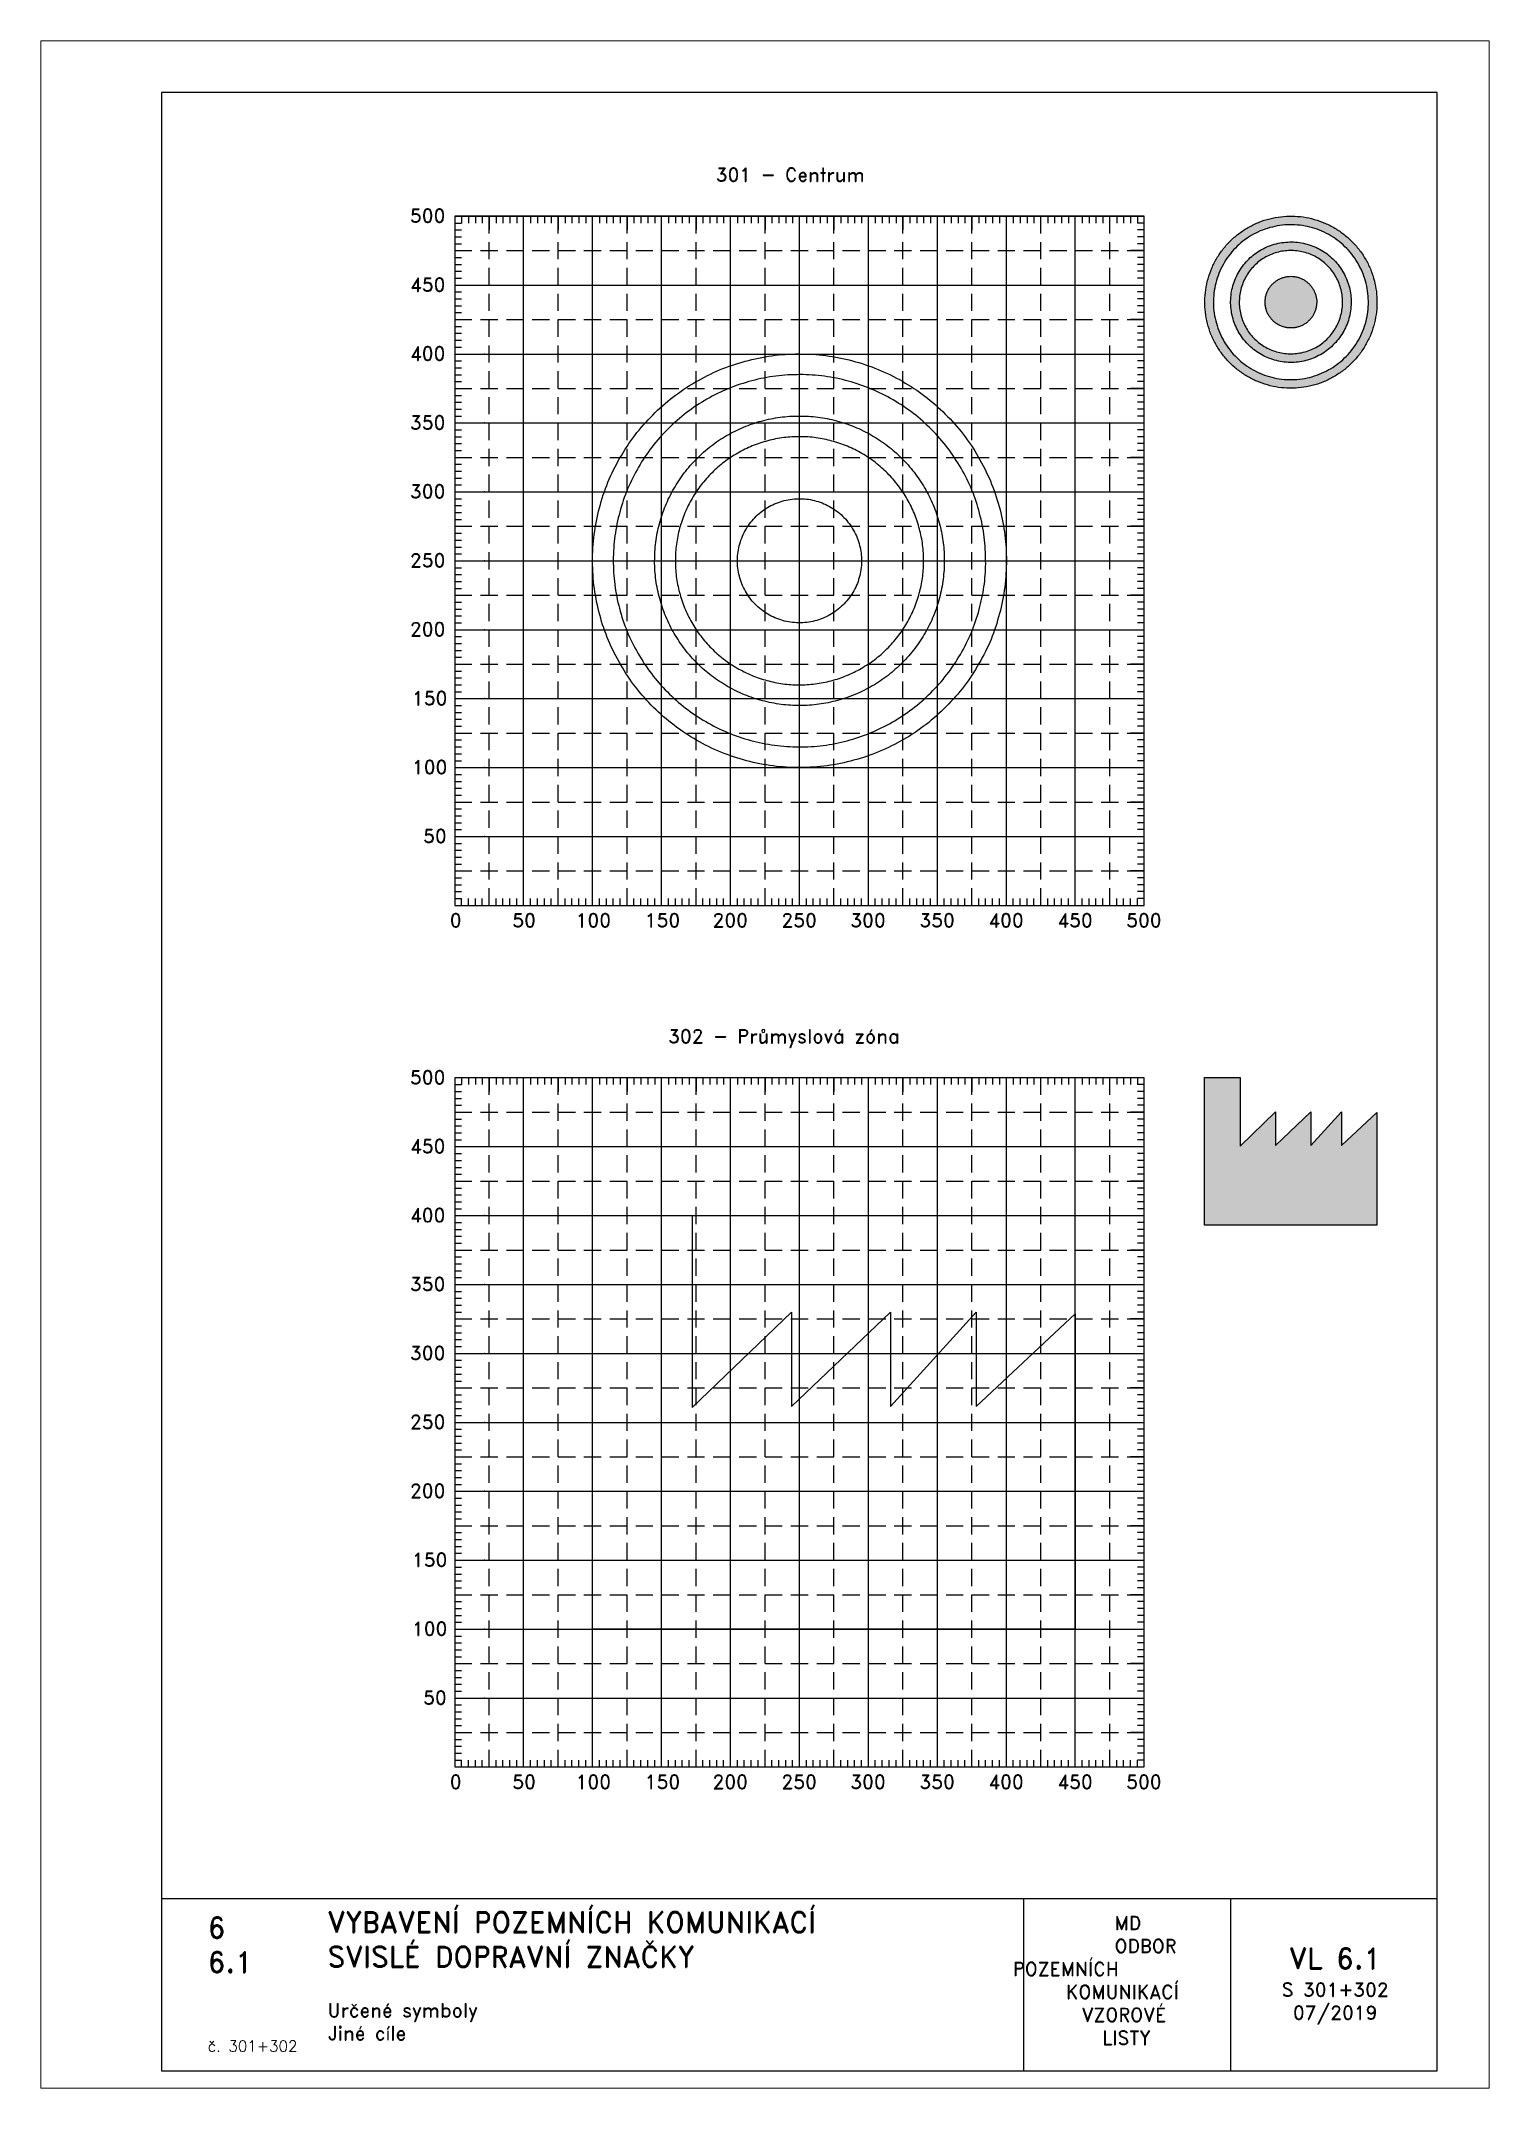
# Paper-space layout '301+302' of a CAD drawing. Header units: millimetres. Extents: x 0 to 210, y 0 to 297.
import ezdxf

# ---------------------------------------------------------------- set-up
doc = ezdxf.new("R2010")
doc.units = ezdxf.units.MM
doc.header["$LTSCALE"] = 5
doc.linetypes.add('ČÁRKOVANÁX2', pattern=[1.5, 1, -0.5])
for name, color, linetype in [('Kóty', 2, 'Continuous'), ('Pomocná', 2, 'Continuous'), ('Rozpiska', 7, 'Continuous'), ('Značka', 7, 'Continuous')]:
    doc.layers.add(name, color=color, linetype=linetype)
doc.layers.add('Rámeček', color=6, linetype='Continuous', plot=False)
doc.styles.get("Standard").update_dxf_attribs({"font": 'romand.shx', "height": 25})

psp = doc.layouts.new('301+302')

# ---------------------------------------------------------------- texts
at = {"layer": 'Kóty', "char_height": 2, "attachment_point": 1}
for s, insert in [('\\pi37.85708;301 - Centrum', (60, 278.6)), ('\\pi30.95229;302 - Průmyslová zóna', (60, 153.6))]:
    psp.add_mtext_dynamic_manual_height_columns(s, width=100, gutter_width=125, heights=[0], dxfattribs=dict(at, insert=insert))
at = {"layer": 'Pomocná', "char_height": 2, "attachment_point": 1}
for s, insert in [('\\pi1.41968;500', (52.09, 272.65)), ('\\pi1.41968;450', (52.09, 262.65)), ('\\pi1.41968;400', (52.09, 252.65)), ('\\pi1.41968;350', (52.09, 242.65)), ('\\pi1.41968;300', (52.09, 232.65)), ('\\pi1.41968;250', (52.09, 222.65)), ('\\pi1.41968;200', (52.09, 212.65)), ('\\pi1.70539;150', (52.09, 202.65)), ('\\pi1.70539;100', (52.09, 192.65)), ('\\pi3.32444;50', (52.09, 182.65)), ('\\pi2.6146;0', (56.68, 170.43)), ('\\pi1.66222;50', (66.69, 170.43)), ('\\pi0.85269;100', (76.68, 170.43)), ('\\pi0.85269;150', (86.71, 170.43)), ('\\pi0.70984;200', (96.68, 170.43)), ('\\pi0.70984;250', (106.67, 170.43)), ('\\pi0.70984;300', (116.66, 170.43)), ('\\pi0.70984;350', (126.68, 170.43)), ('\\pi0.70984;400', (136.67, 170.43)), ('\\pi0.70984;450', (146.68, 170.43)), ('\\pi0.70984;500', (156.67, 170.43)), ('\\pi1.41968;500', (52.09, 147.65)), ('\\pi1.41968;450', (52.09, 137.65)), ('\\pi1.41968;400', (52.09, 127.65)), ('\\pi1.41968;350', (52.09, 117.65)), ('\\pi1.41968;300', (52.09, 107.65)), ('\\pi1.41968;250', (52.09, 97.65)), ('\\pi1.41968;200', (52.09, 87.65)), ('\\pi1.70539;150', (52.09, 77.65)), ('\\pi1.70539;100', (52.09, 67.65)), ('\\pi3.32444;50', (52.09, 57.65)), ('\\pi2.6146;0', (56.68, 45.43)), ('\\pi1.66222;50', (66.69, 45.43)), ('\\pi0.85269;100', (76.68, 45.43)), ('\\pi0.85269;150', (86.71, 45.43)), ('\\pi0.70984;200', (96.68, 45.43)), ('\\pi0.70984;250', (106.67, 45.43)), ('\\pi0.70984;300', (116.66, 45.43)), ('\\pi0.70984;350', (126.68, 45.43)), ('\\pi0.70984;400', (136.67, 45.43)), ('\\pi0.70984;450', (146.68, 45.43)), ('\\pi0.70984;500', (156.67, 45.43))]:
    psp.add_mtext_dynamic_manual_height_columns(s, width=6.5625, gutter_width=100, heights=[0], dxfattribs=dict(at, insert=insert))
at = {"layer": 'Rozpiska', "color": 7}
for s, width, heights, insert, char_height, attachment_point in [('6', 149.0422, [0], (24.17, 24.77), 3, 1), ('{\\C6;VYBAVENÍ POZEMNÍCH KOMUNIKACÍ\\P}SVISLÉ DOPRAVNÍ ZNAČKY{\\H1.34524x; }', 149.0422, [0], (41.56, 25.56), 3, 1), ('\\pi14.7414;{\\C6;MD\\P\\pi2.36044;}ODBOR POZEMNÍCH{\\H1.57143x; }\\P\\pi7.69378;KOMUNIKACÍ{\\H1.5x; }\\P\\pi9.97949;{\\C6;VZOROVÉ\\H1.47619x; \\H0.67742x;\\P\\pi12.93187;LISTY\\H1.26984x; }', 33.1018, [0], (140.95, 24.95), 2, 1), ('6.1', 149.0422, [0], (24.17, 19.78), 3, 1), ('{\\H1.5x;\\C6;VL 6.1\\P\\H0.66667x;S 301+302\\H1.66666x; \\H0.6x;\\P07/2019\\H1.80159x; }', 17.4487, [0], (187.69, 14.78), 2, 5), ('{\\C6;Určené symboly\\P}Jiné cíle{\\H1.83333x; }', 149.0422, [0], (41.56, 12.29), 2, 1), ('{\\C6;č. 301+302}', 18.3305, [2.67], (24.17, 6.88), 1.6, 1)]:
    psp.add_mtext_dynamic_manual_height_columns(s, width=width, gutter_width=100, heights=heights, dxfattribs=dict(at, insert=insert, char_height=char_height, attachment_point=attachment_point))

# ---------------------------------------------------------------- hatches: boundary and pattern name
at = {"layer": 'Značka'}
h = psp.add_hatch(color=249, dxfattribs=at)
h.dxf.hatch_style = 1
edge = h.paths.add_edge_path(flags=0)
edge.add_line((185.01, 259.1), (185.01, 259.08))
edge.add_line((185.01, 259.08), (185.01, 259.05))
edge.add_arc((181.2, 259.1), 3.81, 351.9474, 359.3179, ccw=False)
edge.add_arc((181.57, 259.04), 3.44, 343.7781, 351.9617, ccw=False)
edge.add_arc((181.64, 258.95), 3.35, 336.6451, 345.0449, ccw=False)
edge.add_arc((181.47, 259.02), 3.53, 328.6755, 336.6367, ccw=False)
edge.add_arc((181.38, 259.01), 3.6, 321.7711, 329.5696, ccw=False)
edge.add_arc((181.41, 258.98), 3.56, 313.8904, 321.7836, ccw=False)
edge.add_arc((181.39, 258.94), 3.55, 306.7292, 314.6466, ccw=False)
edge.add_arc((181.38, 258.95), 3.56, 298.8614, 306.7482, ccw=False)
edge.add_arc((181.33, 258.93), 3.57, 291.7466, 299.6252, ccw=False)
edge.add_arc((181.34, 258.93), 3.56, 283.871, 291.7556, ccw=False)
edge.add_arc((181.29, 258.92), 3.56, 276.7468, 284.6324, ccw=False)
edge.add_arc((181.29, 258.92), 3.56, 268.8711, 276.7555, ccw=False)
edge.add_arc((181.24, 258.92), 3.56, 261.7524, 269.6368, ccw=False)
edge.add_arc((181.24, 258.92), 3.56, 253.8602, 261.745, ccw=False)
edge.add_arc((181.2, 258.93), 3.56, 246.7456, 254.6302, ccw=False)
edge.add_arc((181.2, 258.93), 3.56, 238.8705, 246.7547, ccw=False)
edge.add_arc((181.15, 258.96), 3.56, 231.7439, 239.629, ccw=False)
edge.add_arc((181.15, 258.96), 3.56, 223.8804, 231.7647, ccw=False)
edge.add_arc((181.12, 258.99), 3.56, 216.7392, 224.6239, ccw=False)
edge.add_arc((181.12, 258.99), 3.56, 208.8679, 216.7522, ccw=False)
edge.add_arc((181.1, 259.03), 3.56, 201.7438, 209.6281, ccw=False)
edge.add_arc((181.1, 259.03), 3.56, 193.8711, 201.7554, ccw=False)
edge.add_arc((181.09, 259.08), 3.56, 186.7456, 194.63, ccw=False)
edge.add_arc((181.09, 259.08), 3.56, 178.8715, 186.7561, ccw=False)
edge.add_arc((181.09, 259.13), 3.56, 171.7523, 179.6369, ccw=False)
edge.add_arc((181.09, 259.13), 3.56, 163.8604, 171.7449, ccw=False)
edge.add_arc((181.1, 259.17), 3.56, 156.7457, 164.6301, ccw=False)
edge.add_arc((181.1, 259.17), 3.56, 148.8703, 156.7548, ccw=False)
edge.add_arc((181.12, 259.21), 3.56, 141.7439, 149.629, ccw=False)
edge.add_arc((181.12, 259.22), 3.56, 133.8803, 141.7648, ccw=False)
edge.add_arc((181.16, 259.25), 3.56, 126.7392, 134.6238, ccw=False)
edge.add_arc((181.16, 259.25), 3.56, 118.8677, 126.7525, ccw=False)
edge.add_arc((181.2, 259.27), 3.56, 111.7437, 119.6282, ccw=False)
edge.add_arc((181.2, 259.27), 3.56, 103.8706, 111.7559, ccw=False)
edge.add_arc((181.25, 259.28), 3.56, 96.7454, 104.6302, ccw=False)
edge.add_arc((181.25, 259.28), 3.56, 88.8714, 96.7562, ccw=False)
edge.add_arc((181.29, 259.28), 3.56, 81.7523, 89.6369, ccw=False)
edge.add_arc((181.29, 259.28), 3.56, 73.86, 81.7452, ccw=False)
edge.add_arc((181.34, 259.27), 3.56, 66.7458, 74.63, ccw=False)
edge.add_arc((181.34, 259.27), 3.56, 58.8707, 66.7545, ccw=False)
edge.add_arc((181.38, 259.25), 3.56, 51.7522, 59.6368, ccw=False)
edge.add_arc((181.38, 259.24), 3.56, 43.8744, 51.7562, ccw=False)
edge.add_arc((181.41, 259.21), 3.56, 36.7471, 44.6307, ccw=False)
edge.add_arc((181.42, 259.22), 3.56, 28.852, 36.7518, ccw=False)
edge.add_arc((181.44, 259.17), 3.56, 21.7343, 29.6194, ccw=False)
edge.add_arc((181.4, 259.16), 3.6, 13.9226, 21.729, ccw=False)
edge.add_arc((181.46, 259.12), 3.56, 7.2046, 14.7171, ccw=False)
edge.add_arc((181.62, 259.14), 3.4, -0.6418, 7.2085, ccw=False)
edge = h.paths.add_edge_path(flags=0)
edge.add_line((190.01, 259.1), (190.01, 259.04))
edge.add_line((190.01, 259.04), (190, 258.99))
edge.add_arc((181.12, 259.09), 8.89, 351.9492, 359.3193, ccw=False)
edge.add_arc((181.98, 258.97), 8.01, 343.7796, 351.9639, ccw=False)
edge.add_arc((182.14, 258.74), 7.81, 336.6373, 345.0369, ccw=False)
edge.add_arc((181.74, 258.91), 8.24, 328.6834, 336.6454, ccw=False)
edge.add_arc((181.53, 258.89), 8.41, 321.7697, 329.5678, ccw=False)
edge.add_arc((181.61, 258.83), 8.3, 313.8824, 321.7751, ccw=False)
edge.add_arc((181.55, 258.73), 8.28, 306.7377, 314.6552, ccw=False)
edge.add_arc((181.53, 258.76), 8.31, 298.8602, 306.747, ccw=False)
edge.add_arc((181.42, 258.71), 8.32, 291.7485, 299.6268, ccw=False)
edge.add_arc((181.43, 258.7), 8.31, 283.8698, 291.7548, ccw=False)
edge.add_arc((181.32, 258.67), 8.31, 276.746, 284.6322, ccw=False)
edge.add_arc((181.32, 258.68), 8.31, 268.8691, 276.7536, ccw=False)
edge.add_arc((181.21, 258.68), 8.31, 261.7463, 269.6307, ccw=False)
edge.add_arc((181.21, 258.68), 8.31, 253.8692, 261.7539, ccw=False)
edge.add_arc((181.1, 258.71), 8.31, 246.7466, 254.6312, ccw=False)
edge.add_arc((181.1, 258.71), 8.31, 238.8697, 246.7542, ccw=False)
edge.add_arc((181, 258.76), 8.31, 231.7454, 239.63, ccw=False)
edge.add_arc((181, 258.77), 8.31, 223.8693, 231.754, ccw=False)
edge.add_arc((180.93, 258.84), 8.31, 216.7461, 224.6308, ccw=False)
edge.add_arc((180.92, 258.85), 8.31, 208.8693, 216.7539, ccw=False)
edge.add_arc((180.87, 258.94), 8.31, 201.7457, 209.6303, ccw=False)
edge.add_arc((180.87, 258.94), 8.31, 193.8691, 201.7538, ccw=False)
edge.add_arc((180.84, 259.05), 8.31, 186.7468, 194.6314, ccw=False)
edge.add_arc((180.84, 259.05), 8.31, 178.8691, 186.7537, ccw=False)
edge.add_arc((180.84, 259.16), 8.31, 171.7462, 179.6308, ccw=False)
edge.add_arc((180.84, 259.16), 8.31, 163.8692, 171.7539, ccw=False)
edge.add_arc((180.87, 259.27), 8.31, 156.7465, 164.6313, ccw=False)
edge.add_arc((180.88, 259.27), 8.31, 148.8697, 156.7543, ccw=False)
edge.add_arc((180.93, 259.37), 8.31, 141.7456, 149.6302, ccw=False)
edge.add_arc((180.93, 259.37), 8.31, 133.8699, 141.7545, ccw=False)
edge.add_arc((181.01, 259.44), 8.31, 126.7455, 134.6301, ccw=False)
edge.add_arc((181.01, 259.44), 8.31, 118.8682, 126.7527, ccw=False)
edge.add_arc((181.11, 259.5), 8.31, 111.746, 119.6307, ccw=False)
edge.add_arc((181.11, 259.5), 8.31, 103.8688, 111.7534, ccw=False)
edge.add_arc((181.22, 259.53), 8.31, 96.7468, 104.6314, ccw=False)
edge.add_arc((181.22, 259.53), 8.31, 88.87, 96.7544, ccw=False)
edge.add_arc((181.33, 259.52), 8.31, 81.7454, 89.63, ccw=False)
edge.add_arc((181.33, 259.52), 8.31, 73.8707, 81.7556, ccw=False)
edge.add_arc((181.44, 259.49), 8.31, 66.7471, 74.6315, ccw=False)
edge.add_arc((181.44, 259.49), 8.31, 58.8697, 66.7543, ccw=False)
edge.add_arc((181.53, 259.44), 8.31, 51.7429, 59.6276, ccw=False)
edge.add_arc((181.53, 259.43), 8.32, 43.8734, 51.7554, ccw=False)
edge.add_arc((181.61, 259.36), 8.32, 36.7488, 44.6329, ccw=False)
edge.add_arc((181.63, 259.37), 8.3, 28.8558, 36.7565, ccw=False)
edge.add_arc((181.67, 259.26), 8.31, 21.7305, 29.6156, ccw=False)
edge.add_arc((181.58, 259.23), 8.4, 13.9265, 21.7331, ccw=False)
edge.add_arc((181.71, 259.14), 8.3, 7.2005, 14.7126, ccw=False)
edge.add_arc((182.08, 259.19), 7.92, -0.6403, 7.2101, ccw=False)
edge = h.paths.add_edge_path(flags=0)
edge.add_line((188.76, 259.1), (188.76, 259.15))
edge.add_line((188.76, 259.15), (188.76, 259.2))
edge.add_arc((181.14, 259.11), 7.62, 0.6823, 8.0516)
edge.add_arc((181.88, 259.22), 6.87, 8.0344, 16.2183)
edge.add_arc((182.01, 259.41), 6.69, 14.9663, 23.3654)
edge.add_arc((181.67, 259.26), 7.06, 23.3523, 31.3138)
edge.add_arc((181.49, 259.28), 7.21, 30.4304, 38.2289)
edge.add_arc((181.56, 259.34), 7.12, 38.227, 46.12)
edge.add_arc((181.51, 259.42), 7.1, 45.343, 53.2602)
edge.add_arc((181.49, 259.4), 7.12, 53.2518, 61.1386)
edge.add_arc((181.4, 259.44), 7.13, 60.3747, 68.2534)
edge.add_arc((181.4, 259.44), 7.13, 68.2443, 76.1292)
edge.add_arc((181.31, 259.47), 7.13, 75.3684, 83.2542)
edge.add_arc((181.31, 259.46), 7.13, 83.2491, 91.1335)
edge.add_arc((181.22, 259.46), 7.13, 90.3681, 98.2524)
edge.add_arc((181.21, 259.46), 7.13, 98.2455, 106.1303)
edge.add_arc((181.12, 259.44), 7.13, 105.3698, 113.2544)
edge.add_arc((181.12, 259.44), 7.13, 113.2453, 121.1295)
edge.add_arc((181.04, 259.39), 7.13, 120.371, 128.2561)
edge.add_arc((181.04, 259.39), 7.13, 128.2449, 136.1296)
edge.add_arc((180.97, 259.32), 7.13, 135.3706, 143.2549)
edge.add_arc((180.97, 259.32), 7.13, 143.2448, 151.1293)
edge.add_arc((180.93, 259.24), 7.13, 150.3683, 158.253)
edge.add_arc((180.93, 259.24), 7.13, 158.2464, 166.131)
edge.add_arc((180.9, 259.14), 7.13, 165.3694, 173.2541)
edge.add_arc((180.9, 259.14), 7.13, 173.2461, 181.1307)
edge.add_arc((180.91, 259.05), 7.13, 180.3694, 188.2541)
edge.add_arc((180.91, 259.05), 7.13, 188.2456, 196.1301)
edge.add_arc((180.93, 258.96), 7.13, 195.3702, 203.255)
edge.add_arc((180.93, 258.96), 7.13, 203.2464, 211.1311)
edge.add_arc((180.98, 258.87), 7.13, 210.3684, 218.2528)
edge.add_arc((180.98, 258.87), 7.13, 218.2463, 226.1308)
edge.add_arc((181.05, 258.81), 7.13, 225.3708, 233.2553)
edge.add_arc((181.05, 258.81), 7.13, 233.2448, 241.1293)
edge.add_arc((181.13, 258.76), 7.13, 240.3684, 248.2529)
edge.add_arc((181.13, 258.76), 7.13, 248.2463, 256.1311)
edge.add_arc((181.22, 258.74), 7.13, 255.3695, 263.2541)
edge.add_arc((181.23, 258.74), 7.13, 263.2461, 271.1306)
edge.add_arc((181.32, 258.74), 7.13, 270.3689, 278.2535)
edge.add_arc((181.32, 258.74), 7.13, 278.2459, 286.1308)
edge.add_arc((181.41, 258.76), 7.13, 285.3708, 293.2552)
edge.add_arc((181.41, 258.76), 7.13, 293.2461, 301.1305)
edge.add_arc((181.49, 258.81), 7.13, 300.3683, 308.2532)
edge.add_arc((181.49, 258.82), 7.13, 308.2476, 316.1297)
edge.add_arc((181.56, 258.88), 7.13, 315.3675, 323.2516)
edge.add_arc((181.57, 258.87), 7.11, 323.2385, 331.1392)
edge.add_arc((181.61, 258.96), 7.12, 330.385, 338.2702)
edge.add_arc((181.54, 258.99), 7.2, 338.2664, 346.0727)
edge.add_arc((181.65, 259.06), 7.11, 345.2931, 352.8053)
edge.add_arc((181.96, 259.03), 6.79, 352.7867, 360.6364)
edge = h.paths.add_edge_path()
edge.add_line((193.75, 259.1), (193.75, 259.02))
edge.add_line((193.75, 259.02), (193.75, 258.94))
edge.add_arc((181.05, 259.09), 12.7, 351.9492, 359.3188, ccw=False)
edge.add_arc((182.29, 258.91), 11.45, 343.7788, 351.9624, ccw=False)
edge.add_arc((182.51, 258.59), 11.15, 336.639, 345.0382, ccw=False)
edge.add_arc((181.94, 258.83), 11.77, 328.6825, 336.6443, ccw=False)
edge.add_arc((181.64, 258.8), 12.01, 321.7696, 329.5678, ccw=False)
edge.add_arc((181.75, 258.71), 11.86, 313.8844, 321.7769, ccw=False)
edge.add_arc((181.67, 258.57), 11.83, 306.7385, 314.6561, ccw=False)
edge.add_arc((181.64, 258.61), 11.87, 298.8588, 306.7459, ccw=False)
edge.add_arc((181.49, 258.54), 11.89, 291.7482, 299.6266, ccw=False)
edge.add_arc((181.49, 258.53), 11.88, 283.8702, 291.7552, ccw=False)
edge.add_arc((181.34, 258.49), 11.87, 276.7455, 284.6317, ccw=False)
edge.add_arc((181.34, 258.49), 11.88, 268.8691, 276.7537, ccw=False)
edge.add_arc((181.18, 258.5), 11.88, 261.7463, 269.6307, ccw=False)
edge.add_arc((181.18, 258.5), 11.88, 253.8694, 261.754, ccw=False)
edge.add_arc((181.03, 258.54), 11.88, 246.746, 254.6307, ccw=False)
edge.add_arc((181.03, 258.54), 11.88, 238.8696, 246.7542, ccw=False)
edge.add_arc((180.89, 258.62), 11.88, 231.746, 239.6306, ccw=False)
edge.add_arc((180.89, 258.62), 11.88, 223.8693, 231.7539, ccw=False)
edge.add_arc((180.78, 258.74), 11.88, 216.7461, 224.6307, ccw=False)
edge.add_arc((180.78, 258.74), 11.88, 208.8693, 216.7538, ccw=False)
edge.add_arc((180.7, 258.87), 11.88, 201.7461, 209.6307, ccw=False)
edge.add_arc((180.7, 258.88), 11.88, 193.8692, 201.7538, ccw=False)
edge.add_arc((180.66, 259.03), 11.88, 186.7461, 194.6307, ccw=False)
edge.add_arc((180.66, 259.03), 11.88, 178.8692, 186.7538, ccw=False)
edge.add_arc((180.66, 259.19), 11.88, 171.7463, 179.6309, ccw=False)
edge.add_arc((180.66, 259.19), 11.88, 163.8694, 171.7541, ccw=False)
edge.add_arc((180.71, 259.34), 11.88, 156.746, 164.6306, ccw=False)
edge.add_arc((180.71, 259.34), 11.88, 148.8696, 156.7542, ccw=False)
edge.add_arc((180.79, 259.48), 11.88, 141.7457, 149.6303, ccw=False)
edge.add_arc((180.79, 259.48), 11.88, 133.869, 141.7538, ccw=False)
edge.add_arc((180.9, 259.59), 11.88, 126.7469, 134.6316, ccw=False)
edge.add_arc((180.9, 259.59), 11.88, 118.8678, 126.7529, ccw=False)
edge.add_arc((181.04, 259.67), 11.88, 111.749, 119.6336, ccw=False)
edge.add_arc((181.04, 259.67), 11.88, 103.8684, 111.7533, ccw=False)
edge.add_arc((181.2, 259.71), 11.88, 96.7464, 104.631, ccw=False)
edge.add_arc((181.2, 259.71), 11.88, 88.8676, 96.7519, ccw=False)
edge.add_arc((181.35, 259.71), 11.88, 81.7474, 89.632, ccw=False)
edge.add_arc((181.36, 259.71), 11.88, 73.8678, 81.7523, ccw=False)
edge.add_arc((181.51, 259.66), 11.88, 66.7465, 74.6313, ccw=False)
edge.add_arc((181.51, 259.66), 11.88, 58.8699, 66.7544, ccw=False)
edge.add_arc((181.65, 259.58), 11.87, 51.7454, 59.6307, ccw=False)
edge.add_arc((181.64, 259.58), 11.88, 43.8715, 51.7539, ccw=False)
edge.add_arc((181.76, 259.47), 11.88, 36.7482, 44.6323, ccw=False)
edge.add_arc((181.78, 259.48), 11.85, 28.8568, 36.7578, ccw=False)
edge.add_arc((181.84, 259.33), 11.87, 21.7316, 29.6168, ccw=False)
edge.add_arc((181.72, 259.29), 12, 13.9281, 21.7347, ccw=False)
edge.add_arc((181.9, 259.16), 11.86, 7.1956, 14.7081, ccw=False)
edge.add_arc((182.43, 259.23), 11.32, -0.6374, 7.2124, ccw=False)
edge = h.paths.add_edge_path(flags=16)
edge.add_line((192.5, 259.1), (192.5, 259.17))
edge.add_line((192.5, 259.17), (192.5, 259.25))
edge.add_arc((181.07, 259.11), 11.43, 0.679, 8.0487)
edge.add_arc((182.19, 259.27), 10.3, 8.0395, 16.2233)
edge.add_arc((182.38, 259.56), 10.04, 14.9616, 23.3608)
edge.add_arc((181.88, 259.34), 10.59, 23.3542, 31.3161)
edge.add_arc((181.6, 259.37), 10.81, 30.4325, 38.2304)
edge.add_arc((181.71, 259.45), 10.68, 38.2237, 46.1163)
edge.add_arc((181.63, 259.58), 10.64, 45.3462, 53.264)
edge.add_arc((181.6, 259.54), 10.69, 53.2517, 61.1387)
edge.add_arc((181.47, 259.6), 10.7, 60.375, 68.2531)
edge.add_arc((181.47, 259.61), 10.69, 68.2441, 76.1294)
edge.add_arc((181.33, 259.65), 10.69, 75.3676, 83.2544)
edge.add_arc((181.33, 259.65), 10.69, 83.2474, 91.1321)
edge.add_arc((181.19, 259.64), 10.69, 90.3664, 98.2508)
edge.add_arc((181.19, 259.65), 10.69, 98.2494, 106.134)
edge.add_arc((181.05, 259.61), 10.69, 105.3687, 113.2533)
edge.add_arc((181.05, 259.61), 10.69, 113.2442, 121.1288)
edge.add_arc((180.93, 259.53), 10.69, 120.3682, 128.2531)
edge.add_arc((180.93, 259.53), 10.69, 128.2465, 136.1312)
edge.add_arc((180.83, 259.43), 10.69, 135.3692, 143.2539)
edge.add_arc((180.83, 259.43), 10.69, 143.2464, 151.131)
edge.add_arc((180.76, 259.31), 10.69, 150.3692, 158.2538)
edge.add_arc((180.76, 259.3), 10.69, 158.246, 166.1307)
edge.add_arc((180.72, 259.17), 10.69, 165.3696, 173.2542)
edge.add_arc((180.72, 259.17), 10.69, 173.2463, 181.1309)
edge.add_arc((180.72, 259.02), 10.69, 180.3689, 188.2535)
edge.add_arc((180.72, 259.02), 10.69, 188.2466, 196.1312)
edge.add_arc((180.76, 258.88), 10.69, 195.3689, 203.2535)
edge.add_arc((180.76, 258.88), 10.69, 203.246, 211.1306)
edge.add_arc((180.84, 258.76), 10.69, 210.3695, 218.2541)
edge.add_arc((180.84, 258.76), 10.69, 218.246, 226.1306)
edge.add_arc((180.94, 258.66), 10.69, 225.3693, 233.2538)
edge.add_arc((180.94, 258.66), 10.69, 233.246, 241.1306)
edge.add_arc((181.06, 258.59), 10.69, 240.369, 248.2537)
edge.add_arc((181.06, 258.59), 10.69, 248.246, 256.1307)
edge.add_arc((181.2, 258.56), 10.69, 255.3696, 263.2542)
edge.add_arc((181.2, 258.56), 10.69, 263.2464, 271.1309)
edge.add_arc((181.35, 258.56), 10.69, 270.3689, 278.2536)
edge.add_arc((181.35, 258.56), 10.69, 278.2465, 286.1313)
edge.add_arc((181.48, 258.6), 10.69, 285.3686, 293.2531)
edge.add_arc((181.49, 258.6), 10.69, 293.2461, 301.1305)
edge.add_arc((181.61, 258.67), 10.69, 300.3702, 308.2552)
edge.add_arc((181.61, 258.67), 10.69, 308.2463, 316.1284)
edge.add_arc((181.71, 258.77), 10.69, 315.3678, 323.2514)
edge.add_arc((181.73, 258.76), 10.67, 323.2413, 331.1422)
edge.add_arc((181.78, 258.89), 10.68, 330.3844, 338.2695)
edge.add_arc((181.67, 258.94), 10.8, 338.2671, 346.0736)
edge.add_arc((181.83, 259.05), 10.67, 345.2893, 352.8024)
edge.add_arc((182.31, 258.99), 10.19, 352.7882, 360.6383)
h = psp.add_hatch(color=249, dxfattribs=at)
h.dxf.hatch_style = 1
edge = h.paths.add_edge_path(flags=0)
edge.add_line((185.01, 259.1), (185.01, 259.08))
edge.add_line((185.01, 259.08), (185.01, 259.05))
edge.add_arc((181.2, 259.1), 3.81, 351.9474, 359.3179, ccw=False)
edge.add_arc((181.57, 259.04), 3.44, 343.7781, 351.9617, ccw=False)
edge.add_arc((181.64, 258.95), 3.35, 336.6451, 345.0449, ccw=False)
edge.add_arc((181.47, 259.02), 3.53, 328.6755, 336.6367, ccw=False)
edge.add_arc((181.38, 259.01), 3.6, 321.7711, 329.5696, ccw=False)
edge.add_arc((181.41, 258.98), 3.56, 313.8904, 321.7836, ccw=False)
edge.add_arc((181.39, 258.94), 3.55, 306.7292, 314.6466, ccw=False)
edge.add_arc((181.38, 258.95), 3.56, 298.8614, 306.7482, ccw=False)
edge.add_arc((181.33, 258.93), 3.57, 291.7466, 299.6252, ccw=False)
edge.add_arc((181.34, 258.93), 3.56, 283.871, 291.7556, ccw=False)
edge.add_arc((181.29, 258.92), 3.56, 276.7468, 284.6324, ccw=False)
edge.add_arc((181.29, 258.92), 3.56, 268.8711, 276.7555, ccw=False)
edge.add_arc((181.24, 258.92), 3.56, 261.7524, 269.6368, ccw=False)
edge.add_arc((181.24, 258.92), 3.56, 253.8602, 261.745, ccw=False)
edge.add_arc((181.2, 258.93), 3.56, 246.7456, 254.6302, ccw=False)
edge.add_arc((181.2, 258.93), 3.56, 238.8705, 246.7547, ccw=False)
edge.add_arc((181.15, 258.96), 3.56, 231.7439, 239.629, ccw=False)
edge.add_arc((181.15, 258.96), 3.56, 223.8804, 231.7647, ccw=False)
edge.add_arc((181.12, 258.99), 3.56, 216.7392, 224.6239, ccw=False)
edge.add_arc((181.12, 258.99), 3.56, 208.8679, 216.7522, ccw=False)
edge.add_arc((181.1, 259.03), 3.56, 201.7438, 209.6281, ccw=False)
edge.add_arc((181.1, 259.03), 3.56, 193.8711, 201.7554, ccw=False)
edge.add_arc((181.09, 259.08), 3.56, 186.7456, 194.63, ccw=False)
edge.add_arc((181.09, 259.08), 3.56, 178.8715, 186.7561, ccw=False)
edge.add_arc((181.09, 259.13), 3.56, 171.7523, 179.6369, ccw=False)
edge.add_arc((181.09, 259.13), 3.56, 163.8604, 171.7449, ccw=False)
edge.add_arc((181.1, 259.17), 3.56, 156.7457, 164.6301, ccw=False)
edge.add_arc((181.1, 259.17), 3.56, 148.8703, 156.7548, ccw=False)
edge.add_arc((181.12, 259.21), 3.56, 141.7439, 149.629, ccw=False)
edge.add_arc((181.12, 259.22), 3.56, 133.8803, 141.7648, ccw=False)
edge.add_arc((181.16, 259.25), 3.56, 126.7392, 134.6238, ccw=False)
edge.add_arc((181.16, 259.25), 3.56, 118.8677, 126.7525, ccw=False)
edge.add_arc((181.2, 259.27), 3.56, 111.7437, 119.6282, ccw=False)
edge.add_arc((181.2, 259.27), 3.56, 103.8706, 111.7559, ccw=False)
edge.add_arc((181.25, 259.28), 3.56, 96.7454, 104.6302, ccw=False)
edge.add_arc((181.25, 259.28), 3.56, 88.8714, 96.7562, ccw=False)
edge.add_arc((181.29, 259.28), 3.56, 81.7523, 89.6369, ccw=False)
edge.add_arc((181.29, 259.28), 3.56, 73.86, 81.7452, ccw=False)
edge.add_arc((181.34, 259.27), 3.56, 66.7458, 74.63, ccw=False)
edge.add_arc((181.34, 259.27), 3.56, 58.8707, 66.7545, ccw=False)
edge.add_arc((181.38, 259.25), 3.56, 51.7522, 59.6368, ccw=False)
edge.add_arc((181.38, 259.24), 3.56, 43.8744, 51.7562, ccw=False)
edge.add_arc((181.41, 259.21), 3.56, 36.7471, 44.6307, ccw=False)
edge.add_arc((181.42, 259.22), 3.56, 28.852, 36.7518, ccw=False)
edge.add_arc((181.44, 259.17), 3.56, 21.7343, 29.6194, ccw=False)
edge.add_arc((181.4, 259.16), 3.6, 13.9226, 21.729, ccw=False)
edge.add_arc((181.46, 259.12), 3.56, 7.2046, 14.7171, ccw=False)
edge.add_arc((181.62, 259.14), 3.4, -0.6418, 7.2085, ccw=False)
edge = h.paths.add_edge_path()
edge.add_line((190.01, 259.1), (190.01, 259.04))
edge.add_line((190.01, 259.04), (190, 258.99))
edge.add_arc((181.12, 259.09), 8.89, 351.9492, 359.3193, ccw=False)
edge.add_arc((181.98, 258.97), 8.01, 343.7796, 351.9639, ccw=False)
edge.add_arc((182.14, 258.74), 7.81, 336.6373, 345.0369, ccw=False)
edge.add_arc((181.74, 258.91), 8.24, 328.6834, 336.6454, ccw=False)
edge.add_arc((181.53, 258.89), 8.41, 321.7697, 329.5678, ccw=False)
edge.add_arc((181.61, 258.83), 8.3, 313.8824, 321.7751, ccw=False)
edge.add_arc((181.55, 258.73), 8.28, 306.7377, 314.6552, ccw=False)
edge.add_arc((181.53, 258.76), 8.31, 298.8602, 306.747, ccw=False)
edge.add_arc((181.42, 258.71), 8.32, 291.7485, 299.6268, ccw=False)
edge.add_arc((181.43, 258.7), 8.31, 283.8698, 291.7548, ccw=False)
edge.add_arc((181.32, 258.67), 8.31, 276.746, 284.6322, ccw=False)
edge.add_arc((181.32, 258.68), 8.31, 268.8691, 276.7536, ccw=False)
edge.add_arc((181.21, 258.68), 8.31, 261.7463, 269.6307, ccw=False)
edge.add_arc((181.21, 258.68), 8.31, 253.8692, 261.7539, ccw=False)
edge.add_arc((181.1, 258.71), 8.31, 246.7466, 254.6312, ccw=False)
edge.add_arc((181.1, 258.71), 8.31, 238.8697, 246.7542, ccw=False)
edge.add_arc((181, 258.76), 8.31, 231.7454, 239.63, ccw=False)
edge.add_arc((181, 258.77), 8.31, 223.8693, 231.754, ccw=False)
edge.add_arc((180.93, 258.84), 8.31, 216.7461, 224.6308, ccw=False)
edge.add_arc((180.92, 258.85), 8.31, 208.8693, 216.7539, ccw=False)
edge.add_arc((180.87, 258.94), 8.31, 201.7457, 209.6303, ccw=False)
edge.add_arc((180.87, 258.94), 8.31, 193.8691, 201.7538, ccw=False)
edge.add_arc((180.84, 259.05), 8.31, 186.7468, 194.6314, ccw=False)
edge.add_arc((180.84, 259.05), 8.31, 178.8691, 186.7537, ccw=False)
edge.add_arc((180.84, 259.16), 8.31, 171.7462, 179.6308, ccw=False)
edge.add_arc((180.84, 259.16), 8.31, 163.8692, 171.7539, ccw=False)
edge.add_arc((180.87, 259.27), 8.31, 156.7465, 164.6313, ccw=False)
edge.add_arc((180.88, 259.27), 8.31, 148.8697, 156.7543, ccw=False)
edge.add_arc((180.93, 259.37), 8.31, 141.7456, 149.6302, ccw=False)
edge.add_arc((180.93, 259.37), 8.31, 133.8699, 141.7545, ccw=False)
edge.add_arc((181.01, 259.44), 8.31, 126.7455, 134.6301, ccw=False)
edge.add_arc((181.01, 259.44), 8.31, 118.8682, 126.7527, ccw=False)
edge.add_arc((181.11, 259.5), 8.31, 111.746, 119.6307, ccw=False)
edge.add_arc((181.11, 259.5), 8.31, 103.8688, 111.7534, ccw=False)
edge.add_arc((181.22, 259.53), 8.31, 96.7468, 104.6314, ccw=False)
edge.add_arc((181.22, 259.53), 8.31, 88.87, 96.7544, ccw=False)
edge.add_arc((181.33, 259.52), 8.31, 81.7454, 89.63, ccw=False)
edge.add_arc((181.33, 259.52), 8.31, 73.8707, 81.7556, ccw=False)
edge.add_arc((181.44, 259.49), 8.31, 66.7471, 74.6315, ccw=False)
edge.add_arc((181.44, 259.49), 8.31, 58.8697, 66.7543, ccw=False)
edge.add_arc((181.53, 259.44), 8.31, 51.7429, 59.6276, ccw=False)
edge.add_arc((181.53, 259.43), 8.32, 43.8734, 51.7554, ccw=False)
edge.add_arc((181.61, 259.36), 8.32, 36.7488, 44.6329, ccw=False)
edge.add_arc((181.63, 259.37), 8.3, 28.8558, 36.7565, ccw=False)
edge.add_arc((181.67, 259.26), 8.31, 21.7305, 29.6156, ccw=False)
edge.add_arc((181.58, 259.23), 8.4, 13.9265, 21.7331, ccw=False)
edge.add_arc((181.71, 259.14), 8.3, 7.2005, 14.7126, ccw=False)
edge.add_arc((182.08, 259.19), 7.92, -0.6403, 7.2101, ccw=False)
edge = h.paths.add_edge_path(flags=16)
edge.add_line((188.76, 259.1), (188.76, 259.15))
edge.add_line((188.76, 259.15), (188.76, 259.2))
edge.add_arc((181.14, 259.11), 7.62, 0.6823, 8.0516)
edge.add_arc((181.88, 259.22), 6.87, 8.0344, 16.2183)
edge.add_arc((182.01, 259.41), 6.69, 14.9663, 23.3654)
edge.add_arc((181.67, 259.26), 7.06, 23.3523, 31.3138)
edge.add_arc((181.49, 259.28), 7.21, 30.4304, 38.2289)
edge.add_arc((181.56, 259.34), 7.12, 38.227, 46.12)
edge.add_arc((181.51, 259.42), 7.1, 45.343, 53.2602)
edge.add_arc((181.49, 259.4), 7.12, 53.2518, 61.1386)
edge.add_arc((181.4, 259.44), 7.13, 60.3747, 68.2534)
edge.add_arc((181.4, 259.44), 7.13, 68.2443, 76.1292)
edge.add_arc((181.31, 259.47), 7.13, 75.3684, 83.2542)
edge.add_arc((181.31, 259.46), 7.13, 83.2491, 91.1335)
edge.add_arc((181.22, 259.46), 7.13, 90.3681, 98.2524)
edge.add_arc((181.21, 259.46), 7.13, 98.2455, 106.1303)
edge.add_arc((181.12, 259.44), 7.13, 105.3698, 113.2544)
edge.add_arc((181.12, 259.44), 7.13, 113.2453, 121.1295)
edge.add_arc((181.04, 259.39), 7.13, 120.371, 128.2561)
edge.add_arc((181.04, 259.39), 7.13, 128.2449, 136.1296)
edge.add_arc((180.97, 259.32), 7.13, 135.3706, 143.2549)
edge.add_arc((180.97, 259.32), 7.13, 143.2448, 151.1293)
edge.add_arc((180.93, 259.24), 7.13, 150.3683, 158.253)
edge.add_arc((180.93, 259.24), 7.13, 158.2464, 166.131)
edge.add_arc((180.9, 259.14), 7.13, 165.3694, 173.2541)
edge.add_arc((180.9, 259.14), 7.13, 173.2461, 181.1307)
edge.add_arc((180.91, 259.05), 7.13, 180.3694, 188.2541)
edge.add_arc((180.91, 259.05), 7.13, 188.2456, 196.1301)
edge.add_arc((180.93, 258.96), 7.13, 195.3702, 203.255)
edge.add_arc((180.93, 258.96), 7.13, 203.2464, 211.1311)
edge.add_arc((180.98, 258.87), 7.13, 210.3684, 218.2528)
edge.add_arc((180.98, 258.87), 7.13, 218.2463, 226.1308)
edge.add_arc((181.05, 258.81), 7.13, 225.3708, 233.2553)
edge.add_arc((181.05, 258.81), 7.13, 233.2448, 241.1293)
edge.add_arc((181.13, 258.76), 7.13, 240.3684, 248.2529)
edge.add_arc((181.13, 258.76), 7.13, 248.2463, 256.1311)
edge.add_arc((181.22, 258.74), 7.13, 255.3695, 263.2541)
edge.add_arc((181.23, 258.74), 7.13, 263.2461, 271.1306)
edge.add_arc((181.32, 258.74), 7.13, 270.3689, 278.2535)
edge.add_arc((181.32, 258.74), 7.13, 278.2459, 286.1308)
edge.add_arc((181.41, 258.76), 7.13, 285.3708, 293.2552)
edge.add_arc((181.41, 258.76), 7.13, 293.2461, 301.1305)
edge.add_arc((181.49, 258.81), 7.13, 300.3683, 308.2532)
edge.add_arc((181.49, 258.82), 7.13, 308.2476, 316.1297)
edge.add_arc((181.56, 258.88), 7.13, 315.3675, 323.2516)
edge.add_arc((181.57, 258.87), 7.11, 323.2385, 331.1392)
edge.add_arc((181.61, 258.96), 7.12, 330.385, 338.2702)
edge.add_arc((181.54, 258.99), 7.2, 338.2664, 346.0727)
edge.add_arc((181.65, 259.06), 7.11, 345.2931, 352.8053)
edge.add_arc((181.96, 259.03), 6.79, 352.7867, 360.6364)
h = psp.add_hatch(color=249, dxfattribs=at)
h.dxf.hatch_style = 1
edge = h.paths.add_edge_path()
edge.add_line((185.01, 259.1), (185.01, 259.08))
edge.add_line((185.01, 259.08), (185.01, 259.05))
edge.add_arc((181.2, 259.1), 3.81, 351.9474, 359.3179, ccw=False)
edge.add_arc((181.57, 259.04), 3.44, 343.7781, 351.9617, ccw=False)
edge.add_arc((181.64, 258.95), 3.35, 336.6451, 345.0449, ccw=False)
edge.add_arc((181.47, 259.02), 3.53, 328.6755, 336.6367, ccw=False)
edge.add_arc((181.38, 259.01), 3.6, 321.7711, 329.5696, ccw=False)
edge.add_arc((181.41, 258.98), 3.56, 313.8904, 321.7836, ccw=False)
edge.add_arc((181.39, 258.94), 3.55, 306.7292, 314.6466, ccw=False)
edge.add_arc((181.38, 258.95), 3.56, 298.8614, 306.7482, ccw=False)
edge.add_arc((181.33, 258.93), 3.57, 291.7466, 299.6252, ccw=False)
edge.add_arc((181.34, 258.93), 3.56, 283.871, 291.7556, ccw=False)
edge.add_arc((181.29, 258.92), 3.56, 276.7468, 284.6324, ccw=False)
edge.add_arc((181.29, 258.92), 3.56, 268.8711, 276.7555, ccw=False)
edge.add_arc((181.24, 258.92), 3.56, 261.7524, 269.6368, ccw=False)
edge.add_arc((181.24, 258.92), 3.56, 253.8602, 261.745, ccw=False)
edge.add_arc((181.2, 258.93), 3.56, 246.7456, 254.6302, ccw=False)
edge.add_arc((181.2, 258.93), 3.56, 238.8705, 246.7547, ccw=False)
edge.add_arc((181.15, 258.96), 3.56, 231.7439, 239.629, ccw=False)
edge.add_arc((181.15, 258.96), 3.56, 223.8804, 231.7647, ccw=False)
edge.add_arc((181.12, 258.99), 3.56, 216.7392, 224.6239, ccw=False)
edge.add_arc((181.12, 258.99), 3.56, 208.8679, 216.7522, ccw=False)
edge.add_arc((181.1, 259.03), 3.56, 201.7438, 209.6281, ccw=False)
edge.add_arc((181.1, 259.03), 3.56, 193.8711, 201.7554, ccw=False)
edge.add_arc((181.09, 259.08), 3.56, 186.7456, 194.63, ccw=False)
edge.add_arc((181.09, 259.08), 3.56, 178.8715, 186.7561, ccw=False)
edge.add_arc((181.09, 259.13), 3.56, 171.7523, 179.6369, ccw=False)
edge.add_arc((181.09, 259.13), 3.56, 163.8604, 171.7449, ccw=False)
edge.add_arc((181.1, 259.17), 3.56, 156.7457, 164.6301, ccw=False)
edge.add_arc((181.1, 259.17), 3.56, 148.8703, 156.7548, ccw=False)
edge.add_arc((181.12, 259.21), 3.56, 141.7439, 149.629, ccw=False)
edge.add_arc((181.12, 259.22), 3.56, 133.8803, 141.7648, ccw=False)
edge.add_arc((181.16, 259.25), 3.56, 126.7392, 134.6238, ccw=False)
edge.add_arc((181.16, 259.25), 3.56, 118.8677, 126.7525, ccw=False)
edge.add_arc((181.2, 259.27), 3.56, 111.7437, 119.6282, ccw=False)
edge.add_arc((181.2, 259.27), 3.56, 103.8706, 111.7559, ccw=False)
edge.add_arc((181.25, 259.28), 3.56, 96.7454, 104.6302, ccw=False)
edge.add_arc((181.25, 259.28), 3.56, 88.8714, 96.7562, ccw=False)
edge.add_arc((181.29, 259.28), 3.56, 81.7523, 89.6369, ccw=False)
edge.add_arc((181.29, 259.28), 3.56, 73.86, 81.7452, ccw=False)
edge.add_arc((181.34, 259.27), 3.56, 66.7458, 74.63, ccw=False)
edge.add_arc((181.34, 259.27), 3.56, 58.8707, 66.7545, ccw=False)
edge.add_arc((181.38, 259.25), 3.56, 51.7522, 59.6368, ccw=False)
edge.add_arc((181.38, 259.24), 3.56, 43.8744, 51.7562, ccw=False)
edge.add_arc((181.41, 259.21), 3.56, 36.7471, 44.6307, ccw=False)
edge.add_arc((181.42, 259.22), 3.56, 28.852, 36.7518, ccw=False)
edge.add_arc((181.44, 259.17), 3.56, 21.7343, 29.6194, ccw=False)
edge.add_arc((181.4, 259.16), 3.6, 13.9226, 21.729, ccw=False)
edge.add_arc((181.46, 259.12), 3.56, 7.2046, 14.7171, ccw=False)
edge.add_arc((181.62, 259.14), 3.4, -0.6418, 7.2085, ccw=False)
h = psp.add_hatch(color=249, dxfattribs=at)
h.dxf.hatch_style = 1
h.paths.add_polyline_path([(168.79, 146.62), (173.86, 146.62), (173.9, 146.62), (173.9, 146.58), (173.9, 136.67), (179.05, 141.62), (179.05, 136.73), (184.18, 141.62), (184.18, 136.73), (188.61, 141.62), (188.61, 136.73), (193.75, 141.53), (193.75, 125.23), (193.75, 125.19), (193.73, 125.19), (168.75, 125.19), (168.75, 146.58), (168.75, 146.62)])

# ---------------------------------------------------------------- linework, layer by layer
for p, q in [((60, 171.58), (65, 171.58)), ((60, 46.58), (65, 46.58))]:
    psp.add_line(p, q)
at = {"layer": 'Kóty'}
psp.add_lwpolyline([(60, 271.58), (160, 271.58), (160, 271.58), (60, 271.58)], close=True, dxfattribs=at)
at = {"layer": 'Pomocná'}
for p, q in [((60, 270.58), (61, 270.58)), ((61, 271.58), (61, 270.58)), ((62, 271.58), (62, 270.58)), ((63, 271.58), (63, 270.58)), ((64, 271.58), (64, 270.58)), ((65, 271.58), (65, 269.58)), ((66, 271.58), (66, 270.58)), ((67, 271.58), (67, 270.58)), ((68, 271.58), (68, 270.58)), ((69, 271.58), (69, 270.58)), ((71, 271.58), (71, 270.58)), ((72, 271.58), (72, 270.58)), ((73, 271.58), (73, 270.58)), ((74, 271.58), (74, 270.58)), ((75, 271.58), (75, 269.58)), ((76, 271.58), (76, 270.58)), ((77, 271.58), (77, 270.58)), ((78, 271.58), (78, 270.58)), ((79, 271.58), (79, 270.58)), ((81, 271.58), (81, 270.58)), ((82, 271.58), (82, 270.58)), ((83, 271.58), (83, 270.58)), ((84, 271.58), (84, 270.58)), ((85, 271.58), (85, 269.58)), ((86, 271.58), (86, 270.58)), ((87, 271.58), (87, 270.58)), ((88, 271.58), (88, 270.58)), ((89, 271.58), (89, 270.58)), ((91, 271.58), (91, 270.58)), ((92, 271.58), (92, 270.58)), ((93, 271.58), (93, 270.58)), ((94, 271.58), (94, 270.58)), ((95, 271.58), (95, 269.58)), ((96, 271.58), (96, 270.58)), ((97, 271.58), (97, 270.58)), ((98, 271.58), (98, 270.58)), ((99, 271.58), (99, 270.58)), ((101, 271.58), (101, 270.58)), ((102, 271.58), (102, 270.58)), ((103, 271.58), (103, 270.58)), ((104, 271.58), (104, 270.58)), ((105, 271.58), (105, 269.58)), ((106, 271.58), (106, 270.58)), ((107, 271.58), (107, 270.58)), ((108, 271.58), (108, 270.58)), ((109, 271.58), (109, 270.58)), ((111, 271.58), (111, 270.58)), ((112, 271.58), (112, 270.58)), ((113, 271.58), (113, 270.58)), ((114, 271.58), (114, 270.58)), ((115, 271.58), (115, 269.58)), ((116, 271.58), (116, 270.58)), ((117, 271.58), (117, 270.58)), ((118, 271.58), (118, 270.58)), ((119, 271.58), (119, 270.58)), ((121, 271.58), (121, 270.58)), ((122, 271.58), (122, 270.58)), ((123, 271.58), (123, 270.58)), ((124, 271.58), (124, 270.58)), ((125, 271.58), (125, 269.58)), ((126, 271.58), (126, 270.58)), ((127, 271.58), (127, 270.58)), ((128, 271.58), (128, 270.58)), ((129, 271.58), (129, 270.58)), ((131, 271.58), (131, 270.58)), ((132, 271.58), (132, 270.58)), ((133, 271.58), (133, 270.58)), ((134, 271.58), (134, 270.58)), ((135, 271.58), (135, 269.58)), ((136, 271.58), (136, 270.58)), ((137, 271.58), (137, 270.58)), ((138, 271.58), (138, 270.58)), ((139, 271.58), (139, 270.58)), ((141, 271.58), (141, 270.58)), ((142, 271.58), (142, 270.58)), ((143, 271.58), (143, 270.58)), ((144, 271.58), (144, 270.58)), ((146, 271.58), (146, 270.58)), ((147, 271.58), (147, 270.58)), ((148, 271.58), (148, 270.58)), ((149, 271.58), (149, 270.58)), ((151, 271.58), (151, 270.58)), ((152, 271.58), (152, 270.58)), ((153, 271.58), (153, 270.58)), ((154, 271.58), (154, 270.58)), ((156, 271.58), (156, 270.58)), ((157, 271.58), (157, 270.58)), ((158, 271.58), (158, 270.58)), ((159, 271.58), (159, 270.58)), ((160, 270.58), (159, 270.58)), ((60, 269.58), (61, 269.58)), ((60, 268.58), (61, 268.58)), ((60, 267.58), (61, 267.58)), ((160, 269.58), (159, 269.58)), ((160, 268.58), (159, 268.58)), ((160, 267.58), (159, 267.58)), ((60, 266.58), (62, 266.58)), ((60, 265.58), (61, 265.58)), ((60, 264.58), (61, 264.58)), ((160, 266.58), (158, 266.58)), ((160, 265.58), (159, 265.58)), ((160, 264.58), (159, 264.58)), ((60, 263.58), (61, 263.58)), ((60, 262.58), (61, 262.58)), ((160, 263.58), (159, 263.58)), ((160, 262.58), (159, 262.58)), ((60, 260.58), (61, 260.58)), ((60, 259.58), (61, 259.58)), ((60, 258.58), (61, 258.58)), ((160, 260.58), (159, 260.58)), ((160, 259.58), (159, 259.58)), ((160, 258.58), (159, 258.58)), ((60, 257.58), (61, 257.58)), ((60, 256.58), (62, 256.58)), ((60, 255.58), (61, 255.58)), ((160, 256.58), (158, 256.58)), ((160, 257.58), (159, 257.58)), ((160, 255.58), (159, 255.58)), ((60, 254.58), (61, 254.58)), ((60, 253.58), (61, 253.58)), ((60, 252.58), (61, 252.58)), ((160, 254.58), (159, 254.58)), ((160, 253.58), (159, 253.58)), ((160, 252.58), (159, 252.58)), ((60, 250.58), (61, 250.58)), ((60, 249.58), (61, 249.58)), ((160, 250.58), (159, 250.58)), ((160, 249.58), (159, 249.58)), ((60, 248.58), (61, 248.58)), ((60, 247.58), (61, 247.58)), ((60, 246.58), (62, 246.58)), ((160, 246.58), (158, 246.58)), ((160, 248.58), (159, 248.58)), ((160, 247.58), (159, 247.58)), ((60, 245.58), (61, 245.58)), ((60, 244.58), (61, 244.58)), ((60, 243.58), (61, 243.58)), ((160, 245.58), (159, 245.58)), ((160, 244.58), (159, 244.58)), ((160, 243.58), (159, 243.58)), ((60, 242.58), (61, 242.58)), ((60, 240.58), (61, 240.58)), ((160, 242.58), (159, 242.58)), ((160, 240.58), (159, 240.58)), ((60, 239.58), (61, 239.58)), ((60, 238.58), (61, 238.58)), ((160, 239.58), (159, 239.58)), ((160, 238.58), (159, 238.58)), ((60, 237.58), (61, 237.58)), ((60, 236.58), (62, 236.58)), ((60, 235.58), (61, 235.58)), ((160, 236.58), (158, 236.58)), ((160, 237.58), (159, 237.58)), ((160, 235.58), (159, 235.58)), ((60, 234.58), (61, 234.58)), ((60, 233.58), (61, 233.58)), ((60, 232.58), (61, 232.58)), ((160, 234.58), (159, 234.58)), ((160, 233.58), (159, 233.58)), ((160, 232.58), (159, 232.58)), ((60, 230.58), (61, 230.58)), ((60, 229.58), (61, 229.58)), ((160, 230.58), (159, 230.58)), ((160, 229.58), (159, 229.58)), ((60, 228.58), (61, 228.58)), ((60, 227.58), (61, 227.58)), ((60, 226.58), (62, 226.58)), ((160, 226.58), (158, 226.58)), ((160, 228.58), (159, 228.58)), ((160, 227.58), (159, 227.58)), ((60, 225.58), (61, 225.58)), ((60, 224.58), (61, 224.58)), ((60, 223.58), (61, 223.58)), ((160, 225.58), (159, 225.58)), ((160, 224.58), (159, 224.58)), ((160, 223.58), (159, 223.58)), ((60, 222.58), (61, 222.58)), ((60, 220.58), (61, 220.58)), ((160, 222.58), (159, 222.58)), ((160, 220.58), (159, 220.58)), ((60, 219.58), (61, 219.58)), ((60, 218.58), (61, 218.58)), ((60, 217.58), (61, 217.58)), ((160, 219.58), (159, 219.58)), ((160, 218.58), (159, 218.58)), ((160, 217.58), (159, 217.58)), ((60, 216.58), (62, 216.58)), ((60, 215.58), (61, 215.58)), ((60, 214.58), (61, 214.58)), ((160, 216.58), (158, 216.58)), ((160, 215.58), (159, 215.58)), ((160, 214.58), (159, 214.58)), ((60, 213.58), (61, 213.58)), ((60, 212.58), (61, 212.58)), ((160, 213.58), (159, 213.58)), ((160, 212.58), (159, 212.58)), ((60, 210.58), (61, 210.58)), ((60, 209.58), (61, 209.58)), ((60, 208.58), (61, 208.58)), ((160, 210.58), (159, 210.58)), ((160, 209.58), (159, 209.58)), ((160, 208.58), (159, 208.58)), ((60, 207.58), (61, 207.58)), ((60, 206.58), (62, 206.58)), ((60, 205.58), (61, 205.58)), ((160, 206.58), (158, 206.58)), ((160, 207.58), (159, 207.58)), ((160, 205.58), (159, 205.58)), ((60, 204.58), (61, 204.58)), ((60, 203.58), (61, 203.58)), ((60, 202.58), (61, 202.58)), ((160, 204.58), (159, 204.58)), ((160, 203.58), (159, 203.58)), ((160, 202.58), (159, 202.58)), ((60, 200.58), (61, 200.58)), ((60, 199.58), (61, 199.58)), ((160, 200.58), (159, 200.58)), ((160, 199.58), (159, 199.58)), ((60, 198.58), (61, 198.58)), ((60, 197.58), (61, 197.58)), ((60, 196.58), (62, 196.58)), ((160, 196.58), (158, 196.58)), ((160, 198.58), (159, 198.58)), ((160, 197.58), (159, 197.58)), ((60, 195.58), (61, 195.58)), ((60, 194.58), (61, 194.58)), ((60, 193.58), (61, 193.58)), ((160, 195.58), (159, 195.58)), ((160, 194.58), (159, 194.58)), ((160, 193.58), (159, 193.58)), ((60, 192.58), (61, 192.58)), ((60, 190.58), (61, 190.58)), ((160, 192.58), (159, 192.58)), ((160, 190.58), (159, 190.58)), ((60, 189.58), (61, 189.58)), ((60, 188.58), (61, 188.58)), ((60, 187.58), (61, 187.58)), ((160, 189.58), (159, 189.58)), ((160, 188.58), (159, 188.58)), ((160, 187.58), (159, 187.58)), ((60, 186.58), (62, 186.58)), ((60, 185.58), (61, 185.58)), ((60, 184.58), (61, 184.58)), ((160, 186.58), (158, 186.58)), ((160, 185.58), (159, 185.58)), ((160, 184.58), (159, 184.58)), ((60, 183.58), (61, 183.58)), ((60, 182.58), (61, 182.58)), ((160, 183.58), (159, 183.58)), ((160, 182.58), (159, 182.58)), ((60, 180.58), (61, 180.58)), ((60, 179.58), (61, 179.58)), ((60, 178.58), (61, 178.58)), ((160, 180.58), (159, 180.58)), ((160, 179.58), (159, 179.58)), ((160, 178.58), (159, 178.58)), ((60, 177.58), (61, 177.58)), ((60, 176.58), (62, 176.58)), ((60, 175.58), (61, 175.58)), ((160, 176.58), (158, 176.58)), ((160, 177.58), (159, 177.58)), ((160, 175.58), (159, 175.58)), ((60, 174.58), (61, 174.58)), ((60, 173.58), (61, 173.58)), ((60, 172.58), (61, 172.58)), ((61, 171.58), (61, 172.58)), ((62, 171.58), (62, 172.58)), ((63, 171.58), (63, 172.58)), ((64, 171.58), (64, 172.58)), ((65, 171.58), (65, 173.58)), ((66, 171.58), (66, 172.58)), ((67, 171.58), (67, 172.58)), ((68, 171.58), (68, 172.58)), ((69, 171.58), (69, 172.58)), ((71, 171.58), (71, 172.58)), ((72, 171.58), (72, 172.58)), ((73, 171.58), (73, 172.58)), ((74, 171.58), (74, 172.58)), ((75, 171.58), (75, 173.58)), ((76, 171.58), (76, 172.58)), ((77, 171.58), (77, 172.58)), ((78, 171.58), (78, 172.58)), ((79, 171.58), (79, 172.58)), ((81, 171.58), (81, 172.58)), ((82, 171.58), (82, 172.58)), ((83, 171.58), (83, 172.58)), ((84, 171.58), (84, 172.58)), ((85, 171.58), (85, 173.58)), ((86, 171.58), (86, 172.58)), ((87, 171.58), (87, 172.58)), ((88, 171.58), (88, 172.58)), ((89, 171.58), (89, 172.58)), ((91, 171.58), (91, 172.58)), ((92, 171.58), (92, 172.58)), ((93, 171.58), (93, 172.58)), ((94, 171.58), (94, 172.58)), ((95, 171.58), (95, 173.58)), ((96, 171.58), (96, 172.58)), ((97, 171.58), (97, 172.58)), ((98, 171.58), (98, 172.58)), ((99, 171.58), (99, 172.58)), ((101, 171.58), (101, 172.58)), ((102, 171.58), (102, 172.58)), ((103, 171.58), (103, 172.58)), ((104, 171.58), (104, 172.58)), ((105, 171.58), (105, 173.58)), ((106, 171.58), (106, 172.58)), ((107, 171.58), (107, 172.58)), ((108, 171.58), (108, 172.58)), ((109, 171.58), (109, 172.58)), ((111, 171.58), (111, 172.58)), ((112, 171.58), (112, 172.58)), ((113, 171.58), (113, 172.58)), ((114, 171.58), (114, 172.58)), ((115, 171.58), (115, 173.58)), ((116, 171.58), (116, 172.58)), ((117, 171.58), (117, 172.58)), ((118, 171.58), (118, 172.58)), ((119, 171.58), (119, 172.58)), ((121, 171.58), (121, 172.58)), ((122, 171.58), (122, 172.58)), ((123, 171.58), (123, 172.58)), ((124, 171.58), (124, 172.58)), ((125, 171.58), (125, 173.58)), ((126, 171.58), (126, 172.58)), ((127, 171.58), (127, 172.58)), ((128, 171.58), (128, 172.58)), ((129, 171.58), (129, 172.58)), ((131, 171.58), (131, 172.58)), ((132, 171.58), (132, 172.58)), ((133, 171.58), (133, 172.58)), ((134, 171.58), (134, 172.58)), ((135, 171.58), (135, 173.58)), ((136, 171.58), (136, 172.58)), ((137, 171.58), (137, 172.58)), ((138, 171.58), (138, 172.58)), ((139, 171.58), (139, 172.58)), ((141, 171.58), (141, 172.58)), ((142, 171.58), (142, 172.58)), ((143, 171.58), (143, 172.58)), ((144, 171.58), (144, 172.58)), ((145, 171.58), (145, 173.58)), ((146, 171.58), (146, 172.58)), ((147, 171.58), (147, 172.58)), ((148, 171.58), (148, 172.58)), ((149, 171.58), (149, 172.58)), ((151, 171.58), (151, 172.58)), ((152, 171.58), (152, 172.58)), ((153, 171.58), (153, 172.58)), ((154, 171.58), (154, 172.58)), ((155, 171.58), (155, 173.58)), ((156, 171.58), (156, 172.58)), ((157, 171.58), (157, 172.58)), ((158, 171.58), (158, 172.58)), ((160, 174.58), (159, 174.58)), ((160, 173.58), (159, 173.58)), ((160, 172.58), (159, 172.58)), ((159, 171.58), (159, 172.58)), ((60, 145.58), (61, 145.58)), ((61, 146.58), (61, 145.58)), ((62, 146.58), (62, 145.58)), ((63, 146.58), (63, 145.58)), ((64, 146.58), (64, 145.58)), ((65, 146.58), (65, 144.58)), ((66, 146.58), (66, 145.58)), ((67, 146.58), (67, 145.58)), ((68, 146.58), (68, 145.58)), ((69, 146.58), (69, 145.58)), ((71, 146.58), (71, 145.58)), ((72, 146.58), (72, 145.58)), ((73, 146.58), (73, 145.58)), ((74, 146.58), (74, 145.58)), ((75, 146.58), (75, 144.58)), ((76, 146.58), (76, 145.58)), ((77, 146.58), (77, 145.58)), ((78, 146.58), (78, 145.58)), ((79, 146.58), (79, 145.58)), ((81, 146.58), (81, 145.58)), ((82, 146.58), (82, 145.58)), ((83, 146.58), (83, 145.58)), ((84, 146.58), (84, 145.58)), ((85, 146.58), (85, 144.58)), ((86, 146.58), (86, 145.58)), ((87, 146.58), (87, 145.58)), ((88, 146.58), (88, 145.58)), ((89, 146.58), (89, 145.58)), ((91, 146.58), (91, 145.58)), ((92, 146.58), (92, 145.58)), ((93, 146.58), (93, 145.58)), ((94, 146.58), (94, 145.58)), ((95, 146.58), (95, 144.58)), ((96, 146.58), (96, 145.58)), ((97, 146.58), (97, 145.58)), ((98, 146.58), (98, 145.58)), ((99, 146.58), (99, 145.58)), ((101, 146.58), (101, 145.58)), ((102, 146.58), (102, 145.58)), ((103, 146.58), (103, 145.58)), ((104, 146.58), (104, 145.58)), ((105, 146.58), (105, 144.58)), ((106, 146.58), (106, 145.58)), ((107, 146.58), (107, 145.58)), ((108, 146.58), (108, 145.58)), ((109, 146.58), (109, 145.58)), ((111, 146.58), (111, 145.58)), ((112, 146.58), (112, 145.58)), ((113, 146.58), (113, 145.58)), ((114, 146.58), (114, 145.58)), ((115, 146.58), (115, 144.58)), ((116, 146.58), (116, 145.58)), ((117, 146.58), (117, 145.58)), ((118, 146.58), (118, 145.58)), ((119, 146.58), (119, 145.58)), ((121, 146.58), (121, 145.58)), ((122, 146.58), (122, 145.58)), ((123, 146.58), (123, 145.58)), ((124, 146.58), (124, 145.58)), ((125, 146.58), (125, 144.58)), ((126, 146.58), (126, 145.58)), ((127, 146.58), (127, 145.58)), ((128, 146.58), (128, 145.58)), ((129, 146.58), (129, 145.58)), ((131, 146.58), (131, 145.58)), ((132, 146.58), (132, 145.58)), ((133, 146.58), (133, 145.58)), ((134, 146.58), (134, 145.58)), ((135, 146.58), (135, 144.58)), ((136, 146.58), (136, 145.58)), ((137, 146.58), (137, 145.58)), ((138, 146.58), (138, 145.58)), ((139, 146.58), (139, 145.58)), ((141, 146.58), (141, 145.58)), ((142, 146.58), (142, 145.58)), ((143, 146.58), (143, 145.58)), ((144, 146.58), (144, 145.58)), ((146, 146.58), (146, 145.58)), ((147, 146.58), (147, 145.58)), ((148, 146.58), (148, 145.58)), ((149, 146.58), (149, 145.58)), ((151, 146.58), (151, 145.58)), ((152, 146.58), (152, 145.58)), ((153, 146.58), (153, 145.58)), ((154, 146.58), (154, 145.58)), ((156, 146.58), (156, 145.58)), ((157, 146.58), (157, 145.58)), ((158, 146.58), (158, 145.58)), ((159, 146.58), (159, 145.58)), ((160, 145.58), (159, 145.58)), ((60, 144.58), (61, 144.58)), ((60, 143.58), (61, 143.58)), ((60, 142.58), (61, 142.58)), ((160, 144.58), (159, 144.58)), ((160, 143.58), (159, 143.58)), ((160, 142.58), (159, 142.58)), ((60, 141.58), (62, 141.58)), ((60, 140.58), (61, 140.58)), ((160, 141.58), (158, 141.58)), ((160, 140.58), (159, 140.58)), ((60, 139.58), (61, 139.58)), ((60, 138.58), (61, 138.58)), ((60, 137.58), (61, 137.58)), ((160, 139.58), (159, 139.58)), ((160, 138.58), (159, 138.58)), ((160, 137.58), (159, 137.58)), ((60, 135.58), (61, 135.58)), ((60, 134.58), (61, 134.58)), ((160, 135.58), (159, 135.58)), ((160, 134.58), (159, 134.58)), ((60, 133.58), (61, 133.58)), ((60, 132.58), (61, 132.58)), ((60, 131.58), (62, 131.58)), ((160, 131.58), (158, 131.58)), ((160, 133.58), (159, 133.58)), ((160, 132.58), (159, 132.58)), ((60, 130.58), (61, 130.58)), ((60, 129.58), (61, 129.58)), ((60, 128.58), (61, 128.58)), ((160, 130.58), (159, 130.58)), ((160, 129.58), (159, 129.58)), ((160, 128.58), (159, 128.58)), ((60, 127.58), (61, 127.58)), ((60, 125.58), (61, 125.58)), ((160, 127.58), (159, 127.58)), ((160, 125.58), (159, 125.58)), ((60, 124.58), (61, 124.58)), ((60, 123.58), (61, 123.58)), ((60, 122.58), (61, 122.58)), ((160, 124.58), (159, 124.58)), ((160, 123.58), (159, 123.58)), ((160, 122.58), (159, 122.58)), ((60, 121.58), (62, 121.58)), ((60, 120.58), (61, 120.58)), ((60, 119.58), (61, 119.58)), ((160, 121.58), (158, 121.58)), ((160, 120.58), (159, 120.58)), ((160, 119.58), (159, 119.58)), ((60, 118.58), (61, 118.58)), ((60, 117.58), (61, 117.58)), ((160, 118.58), (159, 118.58)), ((160, 117.58), (159, 117.58)), ((60, 115.58), (61, 115.58)), ((60, 114.58), (61, 114.58)), ((60, 113.58), (61, 113.58)), ((160, 115.58), (159, 115.58)), ((160, 114.58), (159, 114.58)), ((160, 113.58), (159, 113.58)), ((60, 112.58), (61, 112.58)), ((60, 111.58), (62, 111.58)), ((60, 110.58), (61, 110.58)), ((160, 111.58), (158, 111.58)), ((160, 112.58), (159, 112.58)), ((160, 110.58), (159, 110.58)), ((60, 109.58), (61, 109.58)), ((60, 108.58), (61, 108.58)), ((60, 107.58), (61, 107.58)), ((160, 109.58), (159, 109.58)), ((160, 108.58), (159, 108.58)), ((160, 107.58), (159, 107.58)), ((60, 105.58), (61, 105.58)), ((60, 104.58), (61, 104.58)), ((160, 105.58), (159, 105.58)), ((160, 104.58), (159, 104.58)), ((60, 103.58), (61, 103.58)), ((60, 102.58), (61, 102.58)), ((60, 101.58), (62, 101.58)), ((160, 101.58), (158, 101.58)), ((160, 103.58), (159, 103.58)), ((160, 102.58), (159, 102.58)), ((60, 100.58), (61, 100.58)), ((60, 99.58), (61, 99.58)), ((60, 98.58), (61, 98.58)), ((160, 100.58), (159, 100.58)), ((160, 99.58), (159, 99.58)), ((160, 98.58), (159, 98.58)), ((60, 97.58), (61, 97.58)), ((60, 95.58), (61, 95.58)), ((160, 97.58), (159, 97.58)), ((160, 95.58), (159, 95.58)), ((60, 94.58), (61, 94.58)), ((60, 93.58), (61, 93.58)), ((60, 92.58), (61, 92.58)), ((160, 94.58), (159, 94.58)), ((160, 93.58), (159, 93.58)), ((160, 92.58), (159, 92.58)), ((60, 91.58), (62, 91.58)), ((60, 90.58), (61, 90.58)), ((60, 89.58), (61, 89.58)), ((160, 91.58), (158, 91.58)), ((160, 90.58), (159, 90.58)), ((160, 89.58), (159, 89.58)), ((60, 88.58), (61, 88.58)), ((60, 87.58), (61, 87.58)), ((160, 88.58), (159, 88.58)), ((160, 87.58), (159, 87.58)), ((60, 85.58), (61, 85.58)), ((60, 84.58), (61, 84.58)), ((60, 83.58), (61, 83.58)), ((160, 85.58), (159, 85.58)), ((160, 84.58), (159, 84.58)), ((160, 83.58), (159, 83.58)), ((60, 82.58), (61, 82.58)), ((60, 81.58), (62, 81.58)), ((60, 80.58), (61, 80.58)), ((160, 81.58), (158, 81.58)), ((160, 82.58), (159, 82.58)), ((160, 80.58), (159, 80.58)), ((60, 79.58), (61, 79.58)), ((60, 78.58), (61, 78.58)), ((60, 77.58), (61, 77.58)), ((160, 79.58), (159, 79.58)), ((160, 78.58), (159, 78.58)), ((160, 77.58), (159, 77.58)), ((60, 75.58), (61, 75.58)), ((60, 74.58), (61, 74.58)), ((160, 75.58), (159, 75.58)), ((160, 74.58), (159, 74.58)), ((60, 73.58), (61, 73.58)), ((60, 72.58), (61, 72.58)), ((60, 71.58), (62, 71.58)), ((160, 71.58), (158, 71.58)), ((160, 73.58), (159, 73.58)), ((160, 72.58), (159, 72.58)), ((60, 70.58), (61, 70.58)), ((60, 69.58), (61, 69.58)), ((60, 68.58), (61, 68.58)), ((160, 70.58), (159, 70.58)), ((160, 69.58), (159, 69.58)), ((160, 68.58), (159, 68.58)), ((60, 67.58), (61, 67.58)), ((60, 65.58), (61, 65.58)), ((160, 67.58), (159, 67.58)), ((160, 65.58), (159, 65.58)), ((60, 64.58), (61, 64.58)), ((60, 63.58), (61, 63.58)), ((60, 62.58), (61, 62.58)), ((160, 64.58), (159, 64.58)), ((160, 63.58), (159, 63.58)), ((160, 62.58), (159, 62.58)), ((60, 61.58), (62, 61.58)), ((60, 60.58), (61, 60.58)), ((60, 59.58), (61, 59.58)), ((160, 61.58), (158, 61.58)), ((160, 60.58), (159, 60.58)), ((160, 59.58), (159, 59.58)), ((60, 58.58), (61, 58.58)), ((60, 57.58), (61, 57.58)), ((160, 58.58), (159, 58.58)), ((160, 57.58), (159, 57.58)), ((60, 55.58), (61, 55.58)), ((60, 54.58), (61, 54.58)), ((60, 53.58), (61, 53.58)), ((160, 55.58), (159, 55.58)), ((160, 54.58), (159, 54.58)), ((160, 53.58), (159, 53.58)), ((60, 52.58), (61, 52.58)), ((60, 51.58), (62, 51.58)), ((60, 50.58), (61, 50.58)), ((160, 51.58), (158, 51.58)), ((160, 52.58), (159, 52.58)), ((160, 50.58), (159, 50.58)), ((60, 49.58), (61, 49.58)), ((60, 48.58), (61, 48.58)), ((60, 47.58), (61, 47.58)), ((61, 46.58), (61, 47.58)), ((62, 46.58), (62, 47.58)), ((63, 46.58), (63, 47.58)), ((64, 46.58), (64, 47.58)), ((65, 46.58), (65, 48.58)), ((66, 46.58), (66, 47.58)), ((67, 46.58), (67, 47.58)), ((68, 46.58), (68, 47.58)), ((69, 46.58), (69, 47.58)), ((71, 46.58), (71, 47.58)), ((72, 46.58), (72, 47.58)), ((73, 46.58), (73, 47.58)), ((74, 46.58), (74, 47.58)), ((75, 46.58), (75, 48.58)), ((76, 46.58), (76, 47.58)), ((77, 46.58), (77, 47.58)), ((78, 46.58), (78, 47.58)), ((79, 46.58), (79, 47.58)), ((81, 46.58), (81, 47.58)), ((82, 46.58), (82, 47.58)), ((83, 46.58), (83, 47.58)), ((84, 46.58), (84, 47.58)), ((85, 46.58), (85, 48.58)), ((86, 46.58), (86, 47.58)), ((87, 46.58), (87, 47.58)), ((88, 46.58), (88, 47.58)), ((89, 46.58), (89, 47.58)), ((91, 46.58), (91, 47.58)), ((92, 46.58), (92, 47.58)), ((93, 46.58), (93, 47.58)), ((94, 46.58), (94, 47.58)), ((95, 46.58), (95, 48.58)), ((96, 46.58), (96, 47.58)), ((97, 46.58), (97, 47.58)), ((98, 46.58), (98, 47.58)), ((99, 46.58), (99, 47.58)), ((101, 46.58), (101, 47.58)), ((102, 46.58), (102, 47.58)), ((103, 46.58), (103, 47.58)), ((104, 46.58), (104, 47.58)), ((105, 46.58), (105, 48.58)), ((106, 46.58), (106, 47.58)), ((107, 46.58), (107, 47.58)), ((108, 46.58), (108, 47.58)), ((109, 46.58), (109, 47.58)), ((111, 46.58), (111, 47.58)), ((112, 46.58), (112, 47.58)), ((113, 46.58), (113, 47.58)), ((114, 46.58), (114, 47.58)), ((115, 46.58), (115, 48.58)), ((116, 46.58), (116, 47.58)), ((117, 46.58), (117, 47.58)), ((118, 46.58), (118, 47.58)), ((119, 46.58), (119, 47.58)), ((121, 46.58), (121, 47.58)), ((122, 46.58), (122, 47.58)), ((123, 46.58), (123, 47.58)), ((124, 46.58), (124, 47.58)), ((125, 46.58), (125, 48.58)), ((126, 46.58), (126, 47.58)), ((127, 46.58), (127, 47.58)), ((128, 46.58), (128, 47.58)), ((129, 46.58), (129, 47.58)), ((131, 46.58), (131, 47.58)), ((132, 46.58), (132, 47.58)), ((133, 46.58), (133, 47.58)), ((134, 46.58), (134, 47.58)), ((135, 46.58), (135, 48.58)), ((136, 46.58), (136, 47.58)), ((137, 46.58), (137, 47.58)), ((138, 46.58), (138, 47.58)), ((139, 46.58), (139, 47.58)), ((141, 46.58), (141, 47.58)), ((142, 46.58), (142, 47.58)), ((143, 46.58), (143, 47.58)), ((144, 46.58), (144, 47.58)), ((145, 46.58), (145, 48.58)), ((146, 46.58), (146, 47.58)), ((147, 46.58), (147, 47.58)), ((148, 46.58), (148, 47.58)), ((149, 46.58), (149, 47.58)), ((151, 46.58), (151, 47.58)), ((152, 46.58), (152, 47.58)), ((153, 46.58), (153, 47.58)), ((154, 46.58), (154, 47.58)), ((155, 46.58), (155, 48.58)), ((156, 46.58), (156, 47.58)), ((157, 46.58), (157, 47.58)), ((158, 46.58), (158, 47.58)), ((160, 49.58), (159, 49.58)), ((160, 48.58), (159, 48.58)), ((160, 47.58), (159, 47.58)), ((159, 46.58), (159, 47.58))]:
    psp.add_line(p, q, dxfattribs=at)
at = {"layer": 'Pomocná', "linetype": 'ČÁRKOVANÁX2', "ltscale": 0.5}
for p, q in [((65, 171.58), (65, 271.58)), ((75, 171.58), (75, 271.58)), ((85, 171.58), (85, 271.58)), ((95, 171.58), (95, 271.58)), ((105, 171.58), (105, 271.58)), ((115, 171.58), (115, 271.58)), ((125, 171.58), (125, 271.58)), ((135, 171.58), (135, 271.58)), ((145, 171.58), (145, 271.58)), ((155, 171.58), (155, 271.58)), ((60, 266.58), (160, 266.58)), ((60, 256.58), (160, 256.58)), ((60, 246.58), (160, 246.58)), ((60, 236.58), (160, 236.58)), ((60, 226.58), (160, 226.58)), ((60, 216.58), (160, 216.58)), ((60, 206.58), (160, 206.58)), ((60, 196.58), (160, 196.58)), ((60, 186.58), (160, 186.58)), ((60, 176.58), (160, 176.58)), ((65, 46.58), (65, 146.58)), ((75, 46.58), (75, 146.58)), ((85, 46.58), (85, 146.58)), ((95, 46.58), (95, 146.58)), ((105, 46.58), (105, 146.58)), ((115, 46.58), (115, 146.58)), ((125, 46.58), (125, 146.58)), ((135, 46.58), (135, 146.58)), ((145, 46.58), (145, 146.58)), ((155, 46.58), (155, 146.58)), ((60, 141.58), (160, 141.58)), ((60, 131.58), (160, 131.58)), ((60, 121.58), (160, 121.58)), ((60, 111.58), (160, 111.58)), ((60, 101.58), (160, 101.58)), ((60, 91.58), (160, 91.58)), ((60, 81.58), (160, 81.58)), ((60, 71.58), (160, 71.58)), ((60, 61.58), (160, 61.58)), ((60, 51.58), (160, 51.58))]:
    psp.add_line(p, q, dxfattribs=at)
at = {"layer": 'Pomocná', "color": 6}
for p, q in [((70, 171.58), (70, 271.58)), ((80, 171.58), (80, 271.58)), ((90, 171.58), (90, 271.58)), ((100, 171.58), (100, 271.58)), ((110, 171.58), (110, 271.58)), ((120, 171.58), (120, 271.58)), ((130, 171.58), (130, 271.58)), ((140, 171.58), (140, 271.58)), ((150, 171.58), (150, 271.58)), ((60, 261.58), (160, 261.58)), ((60, 251.58), (160, 251.58)), ((60, 241.58), (160, 241.58)), ((60, 231.58), (160, 231.58)), ((60, 221.58), (160, 221.58)), ((60, 211.58), (160, 211.58)), ((60, 201.58), (160, 201.58)), ((60, 191.58), (160, 191.58)), ((60, 181.58), (160, 181.58)), ((70, 46.58), (70, 146.58)), ((80, 46.58), (80, 146.58)), ((90, 46.58), (90, 146.58)), ((100, 46.58), (100, 146.58)), ((110, 46.58), (110, 146.58)), ((120, 46.58), (120, 146.58)), ((130, 46.58), (130, 146.58)), ((140, 46.58), (140, 146.58)), ((150, 46.58), (150, 146.58)), ((60, 136.58), (160, 136.58)), ((60, 126.58), (160, 126.58)), ((60, 116.58), (160, 116.58)), ((60, 106.58), (160, 106.58)), ((60, 96.58), (160, 96.58)), ((60, 86.58), (160, 86.58)), ((60, 76.58), (160, 76.58)), ((60, 66.58), (160, 66.58)), ((60, 56.58), (160, 56.58))]:
    psp.add_line(p, q, dxfattribs=at)
at = {"layer": 'Pomocná', "color": 7}
for points in [[(60, 171.58), (160, 171.58), (160, 271.58), (60, 271.58)], [(60, 46.58), (160, 46.58), (160, 146.58), (60, 146.58)]]:
    psp.add_lwpolyline(points, close=True, dxfattribs=at)
at = {"layer": 'Pomocná'}
for p in [(64.31, 251.58), (64.31, 241.58), (64.31, 231.58), (64.31, 221.58), (64.31, 211.58), (64.31, 201.58), (64.31, 191.58), (64.31, 181.58), (64.31, 126.58), (64.31, 116.58), (64.31, 106.58), (64.31, 96.58), (64.31, 86.58), (64.31, 76.58), (64.31, 66.58), (64.31, 56.58)]:
    psp.add_point(p, dxfattribs=at)
at = {"layer": 'Rozpiska', "color": 7}
for p, q in [((17.5, 27.5), (202.5, 27.5)), ((142.5, 27.5), (142.5, 2.5)), ((172.5, 27.5), (172.5, 2.5))]:
    psp.add_line(p, q, dxfattribs=at)
psp.add_lwpolyline([(17.5, 2.5), (202.5, 2.5), (202.5, 289.5), (17.5, 289.5)], close=True, dxfattribs=at)
at = {"layer": 'Značka', "color": 249}
for points in [[(193.75, 259.1), (193.75, 259.02), (193.75, 258.94, -0.032167), (193.62, 257.31, -0.035723), (193.28, 255.71, -0.036665), (192.75, 254.17, -0.034754), (191.99, 252.72, -0.034039), (191.07, 251.37, -0.034451), (189.98, 250.16, -0.034561), (188.74, 249.1, -0.034427), (187.37, 248.21, -0.03439), (185.9, 247.5, -0.034418), (184.34, 247, -0.034424), (182.74, 246.7, -0.034417), (181.1, 246.62, -0.034416), (179.48, 246.74, -0.034417), (177.88, 247.09, -0.034417), (176.34, 247.63, -0.034417), (174.89, 248.37, -0.034417), (173.54, 249.29, -0.034417), (172.33, 250.39, -0.034417), (171.26, 251.63, -0.034416), (170.38, 253, -0.034416), (169.67, 254.47, -0.034417), (169.17, 256.03, -0.034417), (168.87, 257.63, -0.034417), (168.79, 259.26, -0.034417), (168.91, 260.89, -0.034417), (169.25, 262.49, -0.034417), (169.79, 264.03, -0.034416), (170.54, 265.48, -0.034417), (171.46, 266.83, -0.034417), (172.56, 268.04, -0.034417), (173.8, 269.11, -0.034418), (175.17, 269.99, -0.034417), (176.64, 270.7, -0.034418), (178.2, 271.2, -0.034417), (179.8, 271.5, -0.034415), (181.43, 271.58, -0.034417), (183.06, 271.46, -0.034416), (184.66, 271.11, -0.034417), (186.2, 270.57, -0.034417), (187.65, 269.83, -0.03442), (189, 268.91, -0.034407), (190.21, 267.81, -0.034414), (191.27, 266.57, -0.034488), (192.16, 265.2, -0.034419), (192.87, 263.73, -0.034076), (193.37, 262.17, -0.032791), (193.66, 260.65, -0.034264), (193.75, 259.1)], [(192.5, 259.1), (192.5, 259.17), (192.5, 259.25, 0.032167), (192.39, 260.71, 0.035724), (192.08, 262.15, 0.036665), (191.6, 263.54, 0.034754), (190.92, 264.84, 0.034038), (190.09, 266.06, 0.034452), (189.11, 267.15, 0.034562), (187.99, 268.11, 0.034427), (186.76, 268.9, 0.034388), (185.43, 269.54, 0.03442), (184.03, 269.99, 0.034426), (182.59, 270.26, 0.034417), (181.12, 270.33, 0.034416), (179.66, 270.22, 0.034417), (178.22, 269.91, 0.034417), (176.83, 269.43, 0.034417), (175.52, 268.76, 0.034418), (174.31, 267.93, 0.034417), (173.22, 266.94, 0.034417), (172.26, 265.83, 0.034417), (171.47, 264.59, 0.034417), (170.83, 263.27, 0.034417), (170.38, 261.87, 0.034417), (170.11, 260.42, 0.034417), (170.03, 258.95, 0.034417), (170.15, 257.49, 0.034417), (170.46, 256.05, 0.034417), (170.94, 254.66, 0.034417), (171.61, 253.36, 0.034417), (172.44, 252.14, 0.034417), (173.43, 251.05, 0.034416), (174.54, 250.1, 0.034417), (175.78, 249.3, 0.034417), (177.1, 248.66, 0.034417), (178.5, 248.21, 0.034416), (179.95, 247.94, 0.034416), (181.41, 247.87, 0.034417), (182.88, 247.98, 0.034417), (184.32, 248.29, 0.034416), (185.7, 248.78, 0.034416), (187.01, 249.45, 0.034418), (188.23, 250.28, 0.034406), (189.31, 251.26, 0.034412), (190.27, 252.38, 0.034488), (191.07, 253.61, 0.034419), (191.71, 254.94, 0.034076), (192.16, 256.34, 0.032794), (192.42, 257.71, 0.034266), (192.5, 259.1)], [(190.01, 259.1), (190.01, 259.04), (190, 258.99, -0.032169), (189.92, 257.85, -0.035726), (189.68, 256.73, -0.036667), (189.3, 255.65, -0.034755), (188.78, 254.63, -0.034039), (188.13, 253.69, -0.034452), (187.36, 252.84, -0.034561), (186.5, 252.1, -0.034426), (185.54, 251.48, -0.034389), (184.51, 250.98, -0.034419), (183.42, 250.63, -0.034423), (182.3, 250.42, -0.034416), (181.15, 250.36, -0.034416), (180.01, 250.45, -0.034417), (178.9, 250.69, -0.034417), (177.82, 251.07, -0.034416), (176.8, 251.59, -0.034417), (175.86, 252.24, -0.034417), (175.01, 253, -0.034417), (174.26, 253.87, -0.034417), (173.64, 254.83, -0.034416), (173.15, 255.86, -0.034417), (172.8, 256.95, -0.034417), (172.59, 258.07, -0.034416), (172.53, 259.22, -0.034417), (172.62, 260.36, -0.034417), (172.86, 261.47, -0.034417), (173.24, 262.55, -0.034417), (173.76, 263.57, -0.034417), (174.4, 264.51, -0.034416), (175.17, 265.36, -0.034417), (176.04, 266.11, -0.034416), (177, 266.72, -0.034417), (178.03, 267.22, -0.034417), (179.12, 267.57, -0.034417), (180.24, 267.78, -0.034416), (181.38, 267.84, -0.034417), (182.52, 267.75, -0.034418), (183.64, 267.51, -0.034416), (184.72, 267.13, -0.034417), (185.74, 266.61, -0.034417), (186.68, 265.97, -0.034405), (187.53, 265.2, -0.034414), (188.27, 264.33, -0.034487), (188.89, 263.37, -0.034419), (189.39, 262.34, -0.034076), (189.74, 261.25, -0.03279), (189.94, 260.18, -0.034267), (190.01, 259.1)], [(188.76, 259.1), (188.76, 259.15), (188.76, 259.2, 0.032166), (188.68, 260.18, 0.035724), (188.48, 261.13, 0.036665), (188.15, 262.06, 0.034753), (187.7, 262.93, 0.03404), (187.15, 263.74, 0.034453), (186.49, 264.47, 0.034559), (185.75, 265.1, 0.034427), (184.93, 265.64, 0.034391), (184.04, 266.06, 0.034418), (183.11, 266.36, 0.034422), (182.15, 266.54, 0.034416), (181.17, 266.59, 0.034415), (180.19, 266.52, 0.034417), (179.23, 266.31, 0.034417), (178.31, 265.99, 0.034415), (177.44, 265.54, 0.034418), (176.63, 264.99, 0.034417), (175.9, 264.33, 0.034416), (175.26, 263.58, 0.034417), (174.73, 262.76, 0.034417), (174.31, 261.88, 0.034417), (174.01, 260.94, 0.034417), (173.83, 259.98, 0.034417), (173.78, 259, 0.034417), (173.85, 258.03, 0.034416), (174.06, 257.07, 0.034417), (174.38, 256.14, 0.034417), (174.83, 255.27, 0.034416), (175.38, 254.46, 0.034416), (176.04, 253.74, 0.034416), (176.78, 253.1, 0.034416), (177.61, 252.57, 0.034416), (178.49, 252.14, 0.034417), (179.42, 251.84, 0.034417), (180.39, 251.66, 0.034416), (181.37, 251.61, 0.034417), (182.34, 251.69, 0.034418), (183.3, 251.89, 0.034416), (184.23, 252.22, 0.034416), (185.1, 252.66, 0.034418), (185.91, 253.22, 0.034406), (186.63, 253.88, 0.034415), (187.27, 254.62, 0.034487), (187.8, 255.44, 0.034419), (188.23, 256.32, 0.034074), (188.53, 257.26, 0.03279), (188.7, 258.17, 0.034264), (188.76, 259.1)], [(185.01, 259.1), (185.01, 259.08), (185.01, 259.05, -0.032171), (184.97, 258.56, -0.035723), (184.87, 258.08, -0.036667), (184.71, 257.62, -0.034751), (184.49, 257.19, -0.03404), (184.21, 256.78, -0.034454), (183.88, 256.42, -0.03456), (183.51, 256.1, -0.034427), (183.1, 255.83, -0.03439), (182.66, 255.62, -0.034417), (182.19, 255.47, -0.034421), (181.71, 255.38, -0.034416), (181.22, 255.36, -0.034415), (180.73, 255.39, -0.034418), (180.25, 255.5, -0.034417), (179.79, 255.66, -0.034415), (179.35, 255.88, -0.034419), (178.95, 256.16, -0.034415), (178.59, 256.49, -0.034417), (178.27, 256.86, -0.034415), (178, 257.27, -0.034415), (177.79, 257.71, -0.034416), (177.64, 258.18, -0.034416), (177.55, 258.66, -0.034416), (177.52, 259.15, -0.034417), (177.56, 259.64, -0.034416), (177.66, 260.12, -0.034416), (177.83, 260.58, -0.034416), (178.05, 261.02, -0.034419), (178.33, 261.42, -0.034416), (178.65, 261.78, -0.034417), (179.03, 262.1, -0.034417), (179.44, 262.37, -0.034416), (179.88, 262.58, -0.034419), (180.35, 262.73, -0.034417), (180.83, 262.82, -0.034418), (181.32, 262.85, -0.034417), (181.81, 262.81, -0.034419), (182.28, 262.71, -0.034415), (182.75, 262.54, -0.034413), (183.18, 262.32, -0.034417), (183.59, 262.04, -0.034404), (183.95, 261.71, -0.034412), (184.27, 261.34, -0.034483), (184.53, 260.93, -0.034419), (184.75, 260.49, -0.034075), (184.9, 260.02, -0.032791), (184.99, 259.57, -0.034267), (185.01, 259.1)]]:
    psp.add_lwpolyline(points, format="xyb", dxfattribs=at)
at = {"layer": 'Značka', "color": 60}
for points in [[(140, 221.58), (140, 221.39), (140, 221.19, -0.032167), (139.7, 217.28, -0.035723), (138.87, 213.44, -0.036665), (137.59, 209.73, -0.034754), (135.78, 206.25, -0.034039), (133.57, 203, -0.034451), (130.93, 200.1, -0.03456), (127.96, 197.54, -0.034426), (124.66, 195.41, -0.03439), (121.12, 193.71, -0.034418), (117.38, 192.51, -0.034424), (113.53, 191.78, -0.034417), (109.61, 191.59, -0.034416), (105.69, 191.88, -0.034417), (101.86, 192.71, -0.034417), (98.15, 194.01, -0.034417), (94.66, 195.8, -0.034417), (91.42, 198.01, -0.034417), (88.51, 200.65, -0.034417), (85.95, 203.63, -0.034416), (83.83, 206.93, -0.034416), (82.12, 210.46, -0.034416), (80.92, 214.2, -0.034417), (80.2, 218.06, -0.034417), (80, 221.98, -0.034417), (80.3, 225.89, -0.034417), (81.13, 229.73, -0.034416), (82.42, 233.43, -0.034416), (84.22, 236.92, -0.034417), (86.43, 240.17, -0.034417), (89.07, 243.07, -0.034417), (92.04, 245.63, -0.034418), (95.34, 247.76, -0.034417), (98.88, 249.46, -0.034418), (102.62, 250.66, -0.034417), (106.47, 251.39, -0.034415), (110.39, 251.58, -0.034417), (114.31, 251.29, -0.034416), (118.14, 250.46, -0.034417), (121.85, 249.16, -0.034417), (125.34, 247.37, -0.034419), (128.58, 245.15, -0.034407), (131.49, 242.52, -0.034414), (134.05, 239.54, -0.034488), (136.17, 236.24, -0.034419), (137.87, 232.71, -0.034076), (139.08, 228.97, -0.032791), (139.79, 225.3, -0.034264), (140, 221.58)], [(137, 221.58), (137, 221.76), (137, 221.94, 0.032167), (136.73, 225.46, 0.035724), (135.99, 228.91, 0.036665), (134.83, 232.25, 0.034754), (133.2, 235.39, 0.034038), (131.21, 238.31, 0.034451), (128.84, 240.92, 0.03456), (126.16, 243.23, 0.034427), (123.19, 245.14, 0.034388), (120.01, 246.67, 0.03442), (116.65, 247.75, 0.034426), (113.17, 248.41, 0.034417), (109.65, 248.58, 0.034416), (106.12, 248.32, 0.034417), (102.67, 247.57, 0.034417), (99.34, 246.4, 0.034417), (96.19, 244.79, 0.034418), (93.28, 242.8, 0.034417), (90.66, 240.42, 0.034418), (88.36, 237.75, 0.034417), (86.44, 234.78, 0.034417), (84.91, 231.59, 0.034417), (83.83, 228.23, 0.034417), (83.18, 224.76, 0.034417), (83, 221.23, 0.034417), (83.27, 217.71, 0.034417), (84.01, 214.26, 0.034417), (85.18, 210.92, 0.034417), (86.8, 207.78, 0.034417), (88.79, 204.86, 0.034417), (91.16, 202.24, 0.034416), (93.84, 199.94, 0.034417), (96.81, 198.03, 0.034417), (99.99, 196.5, 0.034417), (103.35, 195.42, 0.034416), (106.83, 194.76, 0.034416), (110.35, 194.59, 0.034417), (113.88, 194.85, 0.034417), (117.33, 195.6, 0.034416), (120.66, 196.77, 0.034416), (123.81, 198.38, 0.034418), (126.72, 200.37, 0.034406), (129.34, 202.74, 0.034412), (131.64, 205.42, 0.034488), (133.56, 208.39, 0.034419), (135.09, 211.57, 0.034076), (136.17, 214.94, 0.032794), (136.81, 218.24, 0.034266), (137, 221.58)], [(131, 221.58), (131, 221.45), (131, 221.31, -0.032169), (130.79, 218.57, -0.035726), (130.21, 215.88, -0.036667), (129.31, 213.29, -0.034753), (128.05, 210.85, -0.034042), (126.5, 208.58, -0.034453), (124.65, 206.54, -0.034561), (122.57, 204.75, -0.034426), (120.26, 203.26, -0.034389), (117.78, 202.07, -0.034419), (115.17, 201.23, -0.034423), (112.47, 200.72, -0.034416), (109.73, 200.59, -0.034416), (106.99, 200.79, -0.034417), (104.3, 201.37, -0.034417), (101.71, 202.28, -0.034416), (99.26, 203.54, -0.034417), (96.99, 205.09, -0.034417), (94.96, 206.93, -0.034417), (93.17, 209.01, -0.034417), (91.68, 211.32, -0.034416), (90.49, 213.8, -0.034416), (89.65, 216.42, -0.034417), (89.14, 219.11, -0.034417), (89, 221.86, -0.034417), (89.21, 224.6, -0.034416), (89.79, 227.28, -0.034417), (90.7, 229.88, -0.034416), (91.95, 232.32, -0.034417), (93.5, 234.59, -0.034416), (95.35, 236.63, -0.034417), (97.43, 238.42, -0.034416), (99.74, 239.91, -0.034417), (102.22, 241.1, -0.034417), (104.83, 241.94, -0.034417), (107.53, 242.45, -0.034416), (110.27, 242.58, -0.034417), (113.01, 242.38, -0.034418), (115.7, 241.8, -0.034416), (118.29, 240.89, -0.034417), (120.74, 239.63, -0.034417), (123.01, 238.08, -0.034405), (125.04, 236.24, -0.034414), (126.83, 234.15, -0.034488), (128.32, 231.85, -0.03442), (129.51, 229.37, -0.034076), (130.35, 226.75, -0.03279), (130.85, 224.19, -0.034267), (131, 221.58)], [(128, 221.58), (128, 221.7), (128, 221.82, 0.032171), (127.82, 224.17, 0.035722), (127.32, 226.47, 0.036667), (126.55, 228.69, 0.034753), (125.47, 230.79, 0.03404), (124.14, 232.73, 0.034453), (122.56, 234.48, 0.034559), (120.77, 236.01, 0.034427), (118.8, 237.29, 0.034391), (116.67, 238.31, 0.034418), (114.43, 239.03, 0.034422), (112.12, 239.47, 0.034416), (109.76, 239.58, 0.034415), (107.42, 239.41, 0.034417), (105.11, 238.91, 0.034417), (102.89, 238.13, 0.034415), (100.8, 237.05, 0.034419), (98.85, 235.73, 0.034417), (97.11, 234.14, 0.034416), (95.57, 232.36, 0.034417), (94.3, 230.38, 0.034417), (93.27, 228.26, 0.034417), (92.55, 226.02, 0.034417), (92.12, 223.7, 0.034417), (92, 221.35, 0.034417), (92.18, 219, 0.034416), (92.68, 216.7, 0.034417), (93.45, 214.48, 0.034417), (94.53, 212.38, 0.034416), (95.86, 210.44, 0.034416), (97.44, 208.69, 0.034416), (99.23, 207.16, 0.034417), (101.2, 205.88, 0.034416), (103.33, 204.86, 0.034417), (105.57, 204.14, 0.034417), (107.88, 203.7, 0.034416), (110.24, 203.59, 0.034417), (112.58, 203.76, 0.034418), (114.89, 204.26, 0.034416), (117.11, 205.04, 0.034416), (119.2, 206.12, 0.034418), (121.15, 207.44, 0.034406), (122.89, 209.02, 0.034415), (124.43, 210.81, 0.034487), (125.7, 212.79, 0.034417), (126.72, 214.91, 0.034076), (127.45, 217.15, 0.032791), (127.87, 219.35, 0.034267), (128, 221.58)], [(119, 221.58), (119, 221.53), (119, 221.47, -0.032171), (118.91, 220.29, -0.035723), (118.66, 219.14, -0.036667), (118.28, 218.03, -0.034751), (117.73, 216.98, -0.03404), (117.07, 216.01, -0.034454), (116.28, 215.14, -0.03456), (115.39, 214.37, -0.034427), (114.4, 213.73, -0.03439), (113.34, 213.22, -0.034417), (112.22, 212.86, -0.034421), (111.06, 212.64, -0.034416), (109.88, 212.59, -0.034415), (108.71, 212.67, -0.034418), (107.56, 212.92, -0.034417), (106.45, 213.31, -0.034415), (105.4, 213.85, -0.034419), (104.43, 214.51, -0.034416), (103.55, 215.3, -0.034415), (102.79, 216.2, -0.034417), (102.15, 217.19, -0.034416), (101.64, 218.25, -0.034419), (101.28, 219.37, -0.034417), (101.06, 220.53, -0.034418), (101, 221.7, -0.034419), (101.09, 222.88, -0.034418), (101.34, 224.03, -0.034418), (101.73, 225.14, -0.034417), (102.27, 226.19, -0.034417), (102.93, 227.16, -0.034413), (103.72, 228.03, -0.034417), (104.61, 228.8, -0.034417), (105.6, 229.44, -0.034416), (106.66, 229.95, -0.034419), (107.78, 230.31, -0.034417), (108.94, 230.53, -0.034418), (110.12, 230.58, -0.034417), (111.29, 230.5, -0.034419), (112.44, 230.25, -0.034415), (113.55, 229.86, -0.034413), (114.6, 229.32, -0.034417), (115.57, 228.66, -0.034404), (116.45, 227.86, -0.034412), (117.21, 226.97, -0.034483), (117.85, 225.98, -0.034419), (118.36, 224.92, -0.034075), (118.72, 223.8, -0.032791), (118.94, 222.7, -0.034267), (119, 221.58)]]:
    psp.add_lwpolyline(points, format="xyb", dxfattribs=at)
at = {"layer": 'Značka', "color": 249}
psp.add_lwpolyline([(168.79, 146.62), (173.86, 146.62), (173.9, 146.62), (173.9, 146.58), (173.9, 136.67), (179.05, 141.62), (179.05, 136.73), (184.18, 141.62), (184.18, 136.73), (188.61, 141.62), (188.61, 136.73), (193.75, 141.53), (193.75, 125.23), (193.75, 125.19), (193.73, 125.19), (168.75, 125.19), (168.75, 146.58), (168.75, 146.62), (168.79, 146.62)], dxfattribs=at)
at = {"layer": 'Značka', "color": 60}
psp.add_lwpolyline([(80.11, 126.58), (94.32, 126.58), (94.42, 126.58), (94.42, 126.47), (94.42, 98.72), (108.84, 112.58), (108.85, 98.89), (123.22, 112.58), (123.22, 98.89), (135.61, 112.58), (135.61, 98.89), (150, 112.32), (150, 66.69), (150, 66.58), (149.95, 66.58), (80, 66.58), (80, 126.47), (80, 126.58), (80.11, 126.58)], dxfattribs=at)

psp.set_redraw_order([(e.dxf.handle, doc.entitydb.next_handle()) for e in psp.query("TEXT MTEXT ATTDEF DIMENSION ARC_DIMENSION")])  # texts and dimensions are drawn at this point

# ---------------------------------------------------------------- viewports
at = {"layer": 'Rámeček'}
psp.add_viewport(center=(105, 148.5), size=(210, 297), view_center_point=(-54.71, 407.43), view_height=2970, dxfattribs=at)

doc.saveas('drawing.dxf')
